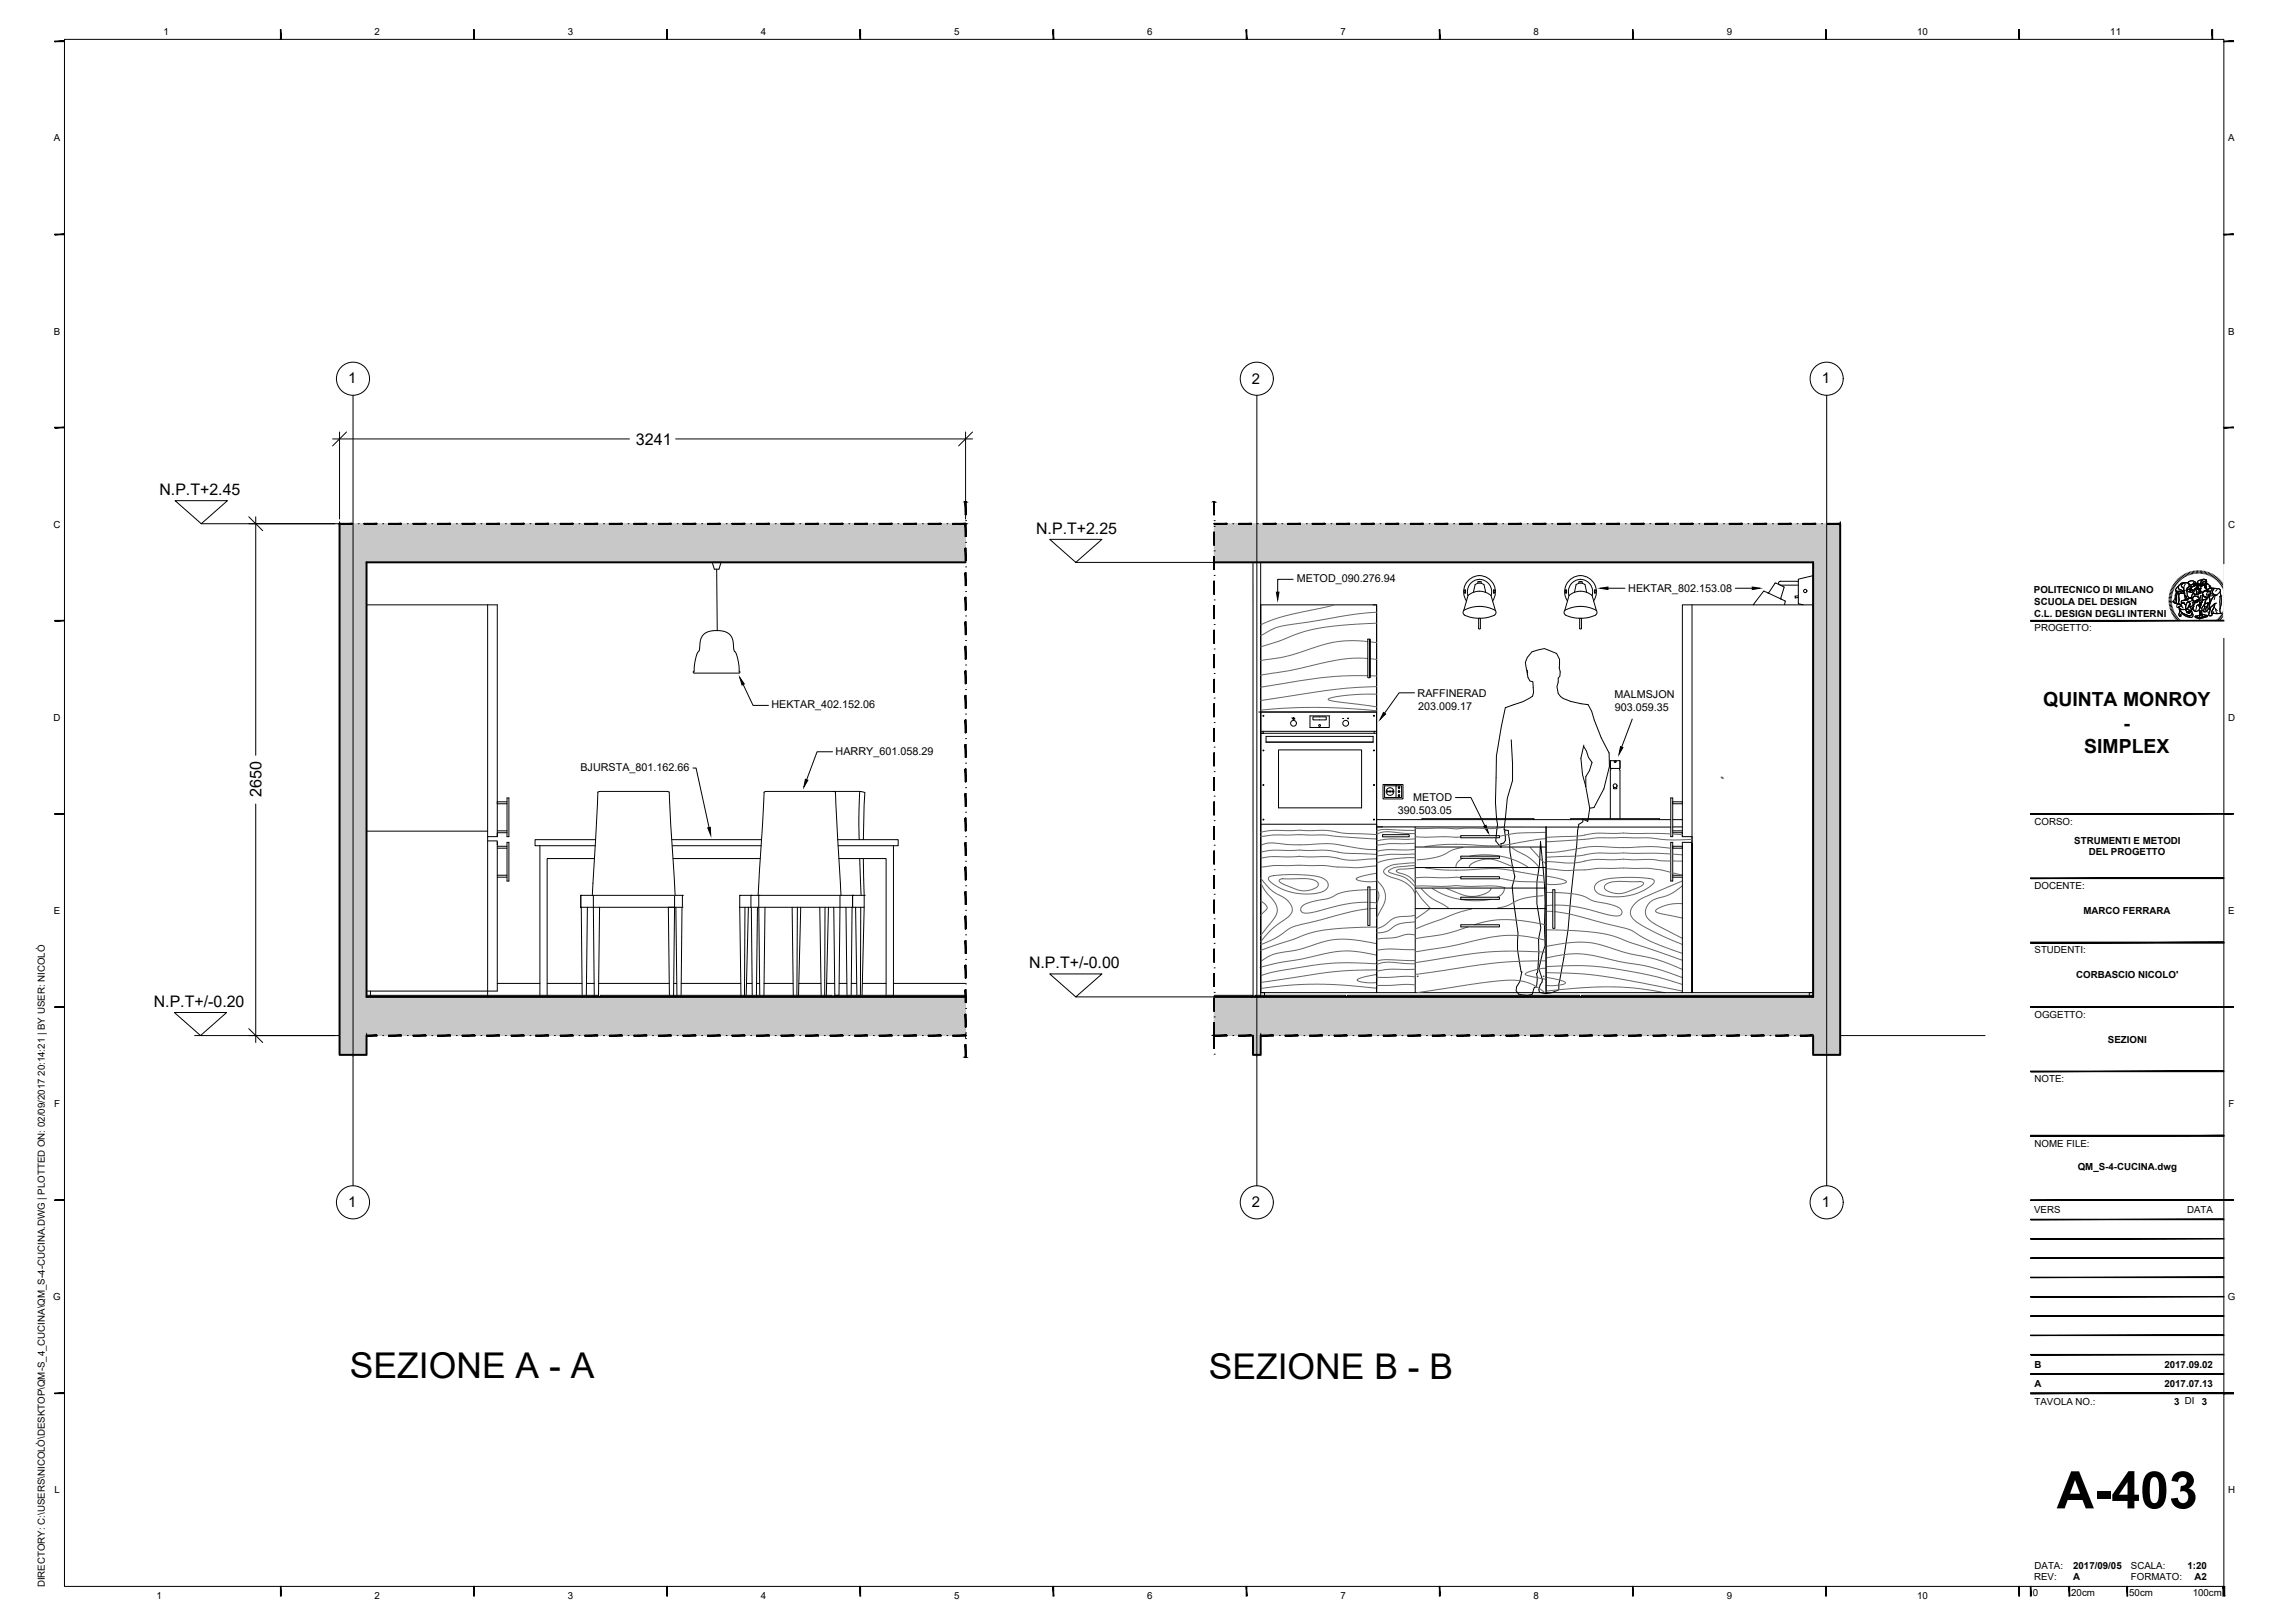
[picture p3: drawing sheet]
<svg xmlns="http://www.w3.org/2000/svg" width="594mm" height="420mm" viewBox="0 0 594 420" stroke-linecap="round" stroke-linejoin="round" font-family="sans-serif">
<defs><g id="words">
<text font-size="13.4" x="532.4" y="390.5">A-403</text>
<g font-size="9.2">
<text x="90.6" y="356.6">SEZIONE A - A</text>
<text x="312.9" y="356.9">SEZIONE B - B</text>
</g>
<g font-size="5">
<text x="528.9" y="182.8">QUINTA MONROY</text>
<text x="549.7" y="188.9">-</text>
<text x="539.5" y="194.9">SIMPLEX</text>
</g>
<g font-size="4.2">
<text x="164.6" y="115.1">3241</text>
<text x="67.7" y="206.4" transform="rotate(-90 67.7 206.4)">2650</text>
</g>
<g font-size="4.1">
<text x="41.3" y="128.2">N.P.T+2.45</text>
<text x="268.2" y="138.2">N.P.T+2.25</text>
<text x="266.4" y="250.7">N.P.T+/-0.00</text>
<text x="39.8" y="260.7">N.P.T+/-0.20</text>
</g>
<g font-size="3.9">
<text x="90.1" y="99.2">1</text>
<text x="324.1" y="99.3">2</text>
<text x="471.6" y="99.2">1</text>
<text x="90.1" y="312.5">1</text>
<text x="324.1" y="312.5">2</text>
<text x="471.6" y="312.5">1</text>
</g>
<g font-size="2.8">
<text x="335.7" y="150.7">METOD_090.276.94</text>
<text x="421.5" y="153.3">HEKTAR_802.153.08</text>
<text x="199.7" y="183.4">HEKTAR_402.152.06</text>
<text x="367" y="180.3">RAFFINERAD</text>
<text x="367.1" y="183.7">203.009.17</text>
<text x="417.9" y="180.7">MALMSJON</text>
<text x="418" y="184.1">903.059.35</text>
<text x="216.3" y="195.4">HARRY_601.058.29</text>
<text x="150.3" y="199.6">BJURSTA_801.162.66</text>
<text x="365.8" y="207.5">METOD</text>
<text x="361.9" y="210.8">390.503.05</text>
</g>
<g font-size="2.5">
<text x="42.3" y="9">1</text>
<text x="97" y="9">2</text>
<text x="147" y="9">3</text>
<text x="197" y="9">4</text>
<text x="247" y="9">5</text>
<text x="297" y="9">6</text>
<text x="347" y="9">7</text>
<text x="397" y="9">8</text>
<text x="447" y="9">9</text>
<text x="496.3" y="9">10</text>
<text x="546.3" y="9">11</text>
<text x="13.9" y="36.6">A</text>
<text x="576.8" y="36.6">A</text>
<text x="13.9" y="86.6">B</text>
<text x="576.8" y="86.6">B</text>
<text x="13.9" y="136.6">C</text>
<text x="576.7" y="136.6">C</text>
<text x="526.5" y="153.6">POLITECNICO DI MILANO</text>
<text x="526.6" y="159.7">C.L. DESIGN DEGLI INTERNI</text>
<text x="526.6" y="156.6">SCUOLA DEL DESIGN</text>
<text x="526.7" y="163.5">PROGETTO:</text>
<text x="13.9" y="186.6">D</text>
<text x="576.7" y="186.6">D</text>
<text x="526.7" y="213.5">CORSO:</text>
<text x="536.9" y="218.4">STRUMENTI E METODI</text>
<text x="540.7" y="221.4">DEL PROGETTO</text>
<text x="526.7" y="230.1">DOCENTE:</text>
<text x="13.9" y="236.6">E</text>
<text x="539.3" y="236.6">MARCO FERRARA</text>
<text x="576.8" y="236.6">E</text>
<text x="526.7" y="246.8">STUDENTI:</text>
<text x="537.4" y="253.2">CORBASCIO NICOLO'</text>
<text x="526.7" y="263.5">OGGETTO:</text>
<text x="545.7" y="269.9">SEZIONI</text>
<text x="526.7" y="280.1">NOTE:</text>
<text x="14" y="286.6">F</text>
<text x="576.9" y="286.6">F</text>
<text x="526.7" y="296.8">NOME FILE:</text>
<text x="537.8" y="303">QM_S-4-CUCINA.dwg</text>
<text x="526.5" y="314.1">VERS</text>
<text x="566.2" y="314.1">DATA</text>
<text x="13.8" y="336.6">G</text>
<text x="576.7" y="336.6">G</text>
<text x="526.7" y="359.1">A</text>
<text x="526.7" y="354.1">B</text>
<text x="560.3" y="359.1">2017.07.13</text>
<text x="560.3" y="354.1">2017.09.02</text>
<text x="526.7" y="363.6">TAVOLA NO.:</text>
<text x="562.8" y="363.6">3 DI</text>
<text x="570" y="363.6">3</text>
<text x="14.1" y="386.6">L</text>
<text x="576.7" y="386.6">H</text>
<text x="526.7" y="406.1">DATA:</text>
<text x="536.6" y="406.1">2017/09/05</text>
<text x="551.6" y="406.1">SCALA:</text>
<text x="566.2" y="406.1">1:20</text>
<text x="11.6" y="410.9" transform="rotate(-90 11.6 410.9)">DIRECTORY: C:\USERS\NICOLÒ\DESKTOP\QM-S_4_CUCINA\QM_S-4-CUCINA.DWG | PLOTTED ON: 02/09/2017 20:14:21 | BY USER: NICOLÒ</text>
<text x="526.2" y="413.2">0</text>
<text x="526.6" y="409">REV:</text>
<text x="536.2" y="413.2">20cm</text>
<text x="536.6" y="409.1">A</text>
<text x="551.2" y="413.2">50cm</text>
<text x="551.6" y="409.1">FORMATO:</text>
<text x="567.6" y="413.2">100cm</text>
<text x="568" y="409.1">A2</text>
<text x="40.5" y="414.1">1</text>
<text x="97" y="414.1">2</text>
<text x="147" y="414.1">3</text>
<text x="197" y="414.1">4</text>
<text x="247" y="414.1">5</text>
<text x="297" y="414.1">6</text>
<text x="347" y="414.1">7</text>
<text x="397" y="414.1">8</text>
<text x="447" y="414.1">9</text>
<text x="496.3" y="414.1">10</text>
</g>
</g></defs>
<!-- layer: Livello 1 -->
<g fill="none" stroke="#000" stroke-width=".26">
<path d="M326.3 156.6v100M438 156.6v100.4v-38.7M416.8 196.9v2v-2h2.5v2h-2.5M417.1 198.9l-.3 .5v12.5M419.1 198.9l.2 .5v12.5M419.3 196.9v2M356.4 212.2h76.1M397.1 211.9h-29v.3M406.6 211.9h23v.3M417.7 203.7v.5h.8v-.5M432.5 218.1h.5v10h-.5zM432.5 206.6h.5v10h-.5z"/>
<path d="M433 207.6h2.5v.5h-2.5M433 219.1h2.5v.5h-2.5M433 214.1h2.5M433 212.2h2.5M433 215.6h2.5v1M435.5 216.6v-60h33.8v100M435.5 216.6h2.5v1.5h-2.5M433 226.6h2.5M433 227.1h2.5M327.3 258.1h141M327.3 257v.7M468.3 257v.7"/>
<circle cx="418.1" cy="197.2" r=".24"/>
<circle cx="418.1" cy="203.4" r=".5"/>
</g>
<path d="M314.3 135.6l162 10v-10zM314.3 135.6l162 10h-162z" fill="#c7c8ca"/>
<path d="M314.3 135.6h162v10zM314.3 135.6l162 10h-162z" fill="none" stroke="#c7c8ca" stroke-width=".26"/>
<path d="M469.3 145.6l7 112.5v-112.5zM469.3 145.6l7 112.5h-7z" fill="#c7c8ca"/>
<path d="M469.3 145.6h7v112.5zM469.3 145.6l7 112.5h-7z" fill="none" stroke="#c7c8ca" stroke-width=".26"/>
<path d="M314.3 258.1l162 10v-10zM314.3 258.1l162 10h-162z" fill="#c7c8ca"/>
<path d="M314.3 258.1h162v10zM314.3 258.1l162 10h-162z" fill="none" stroke="#c7c8ca" stroke-width=".26"/>
<path d="M476.3 135.6v132.5M314.3 145.6h155v112.5h-155" fill="none" stroke="#000" stroke-width=".51"/>
<g fill="#000">
<path d="M334.8 185.9h.1zM334.8 186.1h.1z"/>
<path d="M314.3 135.7l3.3-.1zM314.3 135.7l3.3-.2zM314.3 135.6l3.3-.1zM314.3 135.5h3.3z"/>
<path d="M320.6 135.7l3.3-.1zM320.6 135.7l3.3-.2zM320.6 135.6l3.3-.1zM320.6 135.5h3.3z"/>
<path d="M327 135.7l3.3-.1zM327 135.7l3.3-.2zM327 135.6l3.3-.1zM327 135.5h3.3z"/>
<path d="M333.3 135.7l3.3-.1zM333.3 135.7l3.3-.2zM333.3 135.6l3.3-.1zM333.3 135.5h3.3z"/>
<path d="M339.7 135.7l3.3-.1zM339.7 135.7l3.3-.2zM339.7 135.6l3.3-.1zM339.7 135.5h3.3z"/>
<path d="M346 135.7l3.3-.1zM346 135.7l3.3-.2zM346 135.6l3.3-.1zM346 135.5h3.3z"/>
<path d="M352.4 135.7l3.3-.1zM352.4 135.7l3.3-.2zM352.4 135.6l3.3-.1zM352.4 135.5h3.3z"/>
<path d="M358.7 135.7l3.3-.1zM358.7 135.7l3.3-.2zM358.7 135.6l3.3-.1zM358.7 135.5h3.3z"/>
<path d="M365.1 135.7l3.3-.1zM365.1 135.7l3.3-.2zM365.1 135.6l3.3-.1zM365.1 135.5h3.3z"/>
<path d="M371.4 135.7l3.3-.1zM371.4 135.7l3.3-.2zM371.4 135.6l3.3-.1zM371.4 135.5h3.3z"/>
<path d="M377.8 135.7l3.3-.1zM377.8 135.7l3.3-.2zM377.8 135.6l3.3-.1zM377.8 135.5h3.3z"/>
<path d="M384.1 135.7l3.3-.1zM384.1 135.7l3.3-.2zM384.1 135.6l3.3-.1zM384.1 135.5h3.3z"/>
<path d="M390.5 135.7l3.3-.1zM390.5 135.7l3.3-.2zM390.5 135.6l3.3-.1zM390.5 135.5h3.3z"/>
<path d="M396.8 135.7l3.3-.1zM396.8 135.7l3.3-.2zM396.8 135.6l3.3-.1zM396.8 135.5h3.3z"/>
<path d="M403.2 135.7l3.3-.1zM403.2 135.7l3.3-.2zM403.2 135.6l3.3-.1zM403.2 135.5h3.3z"/>
<path d="M409.5 135.7l3.3-.1zM409.5 135.7l3.3-.2zM409.5 135.6l3.3-.1zM409.5 135.5h3.3z"/>
<path d="M415.9 135.7l3.3-.1zM415.9 135.7l3.3-.2zM415.9 135.6l3.3-.1zM415.9 135.5h3.3z"/>
<path d="M422.2 135.7l3.3-.1zM422.2 135.7l3.3-.2zM422.2 135.6l3.3-.1zM422.2 135.5h3.3z"/>
<path d="M428.6 135.7l3.3-.1zM428.6 135.7l3.3-.2zM428.6 135.6l3.3-.1zM428.6 135.5h3.3z"/>
<path d="M434.9 135.7l3.3-.1zM434.9 135.7l3.3-.2zM434.9 135.6l3.3-.1zM434.9 135.5h3.3z"/>
<path d="M441.3 135.7l3.3-.1zM441.3 135.7l3.3-.2zM441.3 135.6l3.3-.1zM441.3 135.5h3.3z"/>
<path d="M447.6 135.7l3.3-.1zM447.6 135.7l3.3-.2zM447.6 135.6l3.3-.1zM447.6 135.5h3.3z"/>
<path d="M454 135.7l3.3-.1zM454 135.7l3.3-.2zM454 135.6l3.3-.1zM454 135.5h3.3z"/>
<path d="M460.3 135.7l3.3-.1zM460.3 135.7l3.3-.2zM460.3 135.6l3.3-.1zM460.3 135.5h3.3z"/>
<path d="M466.7 135.7l3.3-.1zM466.7 135.7l3.3-.2zM466.7 135.6l3.3-.1zM466.7 135.5h3.3z"/>
<path d="M476.3 135.5v.2zM476.3 135.5v.2zM476.4 135.5l-.1 .2z"/>
<path d="M473 135.7l3.3-.1zM473 135.7l3.3-.2zM473 135.6l3.3-.1zM473 135.5h3.3z"/>
<path d="M334.8 185.9h.1zM334.8 185.9h.1z"/>
<path d="M334.7 185.9h.3zM334.7 185.9h.3z"/>
<path d="M334.7 186.1h.2zM334.7 186.1h.2z"/>
<path d="M334.7 185.9l.3 .1zM334.7 185.9l.3 .1z"/>
<path d="M334.7 186h.3zM334.7 186h.3z"/>
<path d="M334.7 186l.3 .1zM334.7 186l.3 .1z"/>
<path d="M334.7 186.1h.3zM334.7 186.1h.2z"/>
<path d="M334.7 186h.3zM334.7 186h.3z"/>
<path d="M334.7 186h.3zM334.7 186h.3z"/>
<path d="M334.7 186h.3zM334.7 186h.3z"/>
<path d="M314.3 268v.2zM314.3 268v.2z"/>
<path d="M314.3 268h3.3zM314.3 268.1l3.3-.1zM314.3 268.2l3.3-.2zM314.3 268.2l3.3-.1z"/>
<path d="M320.6 268h3.3zM320.6 268.1l3.3-.1zM320.6 268.2l3.3-.2zM320.6 268.2l3.3-.1z"/>
<path d="M326.3 268v.2zM326.3 268v.2z"/>
<path d="M326.3 268h3.3zM326.3 268.1l3.3-.1zM326.3 268.2l3.3-.2zM326.3 268.2l3.3-.1z"/>
<path d="M332.7 268h3.3zM332.7 268.1l3.3-.1zM332.7 268.2l3.3-.2zM332.7 268.2l3.3-.1z"/>
<path d="M339 268h3.3zM339 268.1l3.3-.1zM339 268.2l3.3-.2zM339 268.2l3.3-.1z"/>
<path d="M345.4 268h3.3zM345.4 268.1l3.3-.1zM345.4 268.2l3.3-.2zM345.4 268.2l3.3-.1z"/>
<path d="M351.7 268h3.3zM351.7 268.1l3.3-.1zM351.7 268.2l3.3-.2zM351.7 268.2l3.3-.1z"/>
<path d="M358.1 268h3.3zM358.1 268.1l3.3-.1zM358.1 268.2l3.3-.2zM358.1 268.2l3.3-.1z"/>
<path d="M364.4 268h3.3zM364.4 268.1l3.3-.1zM364.4 268.2l3.3-.2zM364.4 268.2l3.3-.1z"/>
<path d="M370.8 268h3.3zM370.8 268.1l3.3-.1zM370.8 268.2l3.3-.2zM370.8 268.2l3.3-.1z"/>
<path d="M377.1 268h3.3zM377.1 268.1l3.3-.1zM377.1 268.2l3.3-.2zM377.1 268.2l3.3-.1z"/>
<path d="M383.5 268h3.3zM383.5 268.1l3.3-.1zM383.5 268.2l3.3-.2zM383.5 268.2l3.3-.1z"/>
<path d="M389.8 268h3.3zM389.8 268.1l3.3-.1zM389.8 268.2l3.3-.2zM389.8 268.2l3.3-.1z"/>
<path d="M396.2 268h3.3zM396.2 268.1l3.3-.1zM396.2 268.2l3.3-.2zM396.2 268.2l3.3-.1z"/>
<path d="M402.5 268h3.3zM402.5 268.1l3.3-.1zM402.5 268.2l3.3-.2zM402.5 268.2l3.3-.1z"/>
<path d="M408.9 268h3.3zM408.9 268.1l3.3-.1zM408.9 268.2l3.3-.2zM408.9 268.2l3.3-.1z"/>
<path d="M415.2 268h3.3zM415.2 268.1l3.3-.1zM415.2 268.2l3.3-.2zM415.2 268.2l3.3-.1z"/>
<path d="M421.6 268h3.3zM421.6 268.1l3.3-.1zM421.6 268.2l3.3-.2zM421.6 268.2l3.3-.1z"/>
<path d="M427.9 268h3.3zM427.9 268.1l3.3-.1zM427.9 268.2l3.3-.2zM427.9 268.2l3.3-.1z"/>
<path d="M434.3 268h3.3zM434.3 268.1l3.3-.1zM434.3 268.2l3.3-.2zM434.3 268.2l3.3-.1z"/>
<path d="M440.6 268h3.3zM440.6 268.1l3.3-.1zM440.6 268.2l3.3-.2zM440.6 268.2l3.3-.1z"/>
<path d="M447 268h3.3zM447 268.1l3.3-.1zM447 268.2l3.3-.2zM447 268.2l3.3-.1z"/>
<path d="M453.3 268h3.3zM453.3 268.1l3.3-.1zM453.3 268.2l3.3-.2zM453.3 268.2l3.3-.1z"/>
<path d="M459.7 268h3.3zM459.7 268.1l3.3-.1zM459.7 268.2l3.3-.2zM459.7 268.2l3.3-.1z"/>
<path d="M466 268h3.3zM466 268.1l3.3-.1zM466 268.2l3.3-.2zM466 268.2l3.3-.1z"/>
</g>
<g fill="none" stroke="#000" stroke-width=".26">
<path d="M314.3 135.7l3.3-.1zM314.3 135.7l3.3-.2zM314.3 135.6l3.3-.1zM314.3 135.5h3.3zM314.3 135.5h3.3v.2h-3.3zM319.1 135.6h.1M320.6 135.7l3.3-.1zM320.6 135.7l3.3-.2zM320.6 135.6l3.3-.1zM320.6 135.5h3.3zM320.6 135.5h3.3v.2h-3.3zM325.5 135.6h.1"/>
<path d="M327 135.7l3.3-.1zM327 135.7l3.3-.2zM327 135.6l3.3-.1zM327 135.5h3.3zM327 135.5h3.3v.2h-3.3zM331.8 135.6h.1M333.3 135.7l3.3-.1zM333.3 135.7l3.3-.2zM333.3 135.6l3.3-.1zM333.3 135.5h3.3zM333.3 135.5h3.3v.2h-3.3zM338.2 135.6h.1"/>
<path d="M339.7 135.7l3.3-.1zM339.7 135.7l3.3-.2zM339.7 135.6l3.3-.1zM339.7 135.5h3.3zM339.7 135.5h3.3v.2h-3.3zM344.5 135.6h.1M346 135.7l3.3-.1zM346 135.7l3.3-.2zM346 135.6l3.3-.1zM346 135.5h3.3zM346 135.5h3.3v.2h-3.3zM350.9 135.6h.1"/>
<path d="M352.4 135.7l3.3-.1zM352.4 135.7l3.3-.2zM352.4 135.6l3.3-.1zM352.4 135.5h3.3zM352.4 135.5h3.3v.2h-3.3zM357.2 135.6h.1M358.7 135.7l3.3-.1zM358.7 135.7l3.3-.2zM358.7 135.6l3.3-.1zM358.7 135.5h3.3zM358.7 135.5h3.3v.2h-3.3zM363.6 135.6h.1"/>
<path d="M365.1 135.7l3.3-.1zM365.1 135.7l3.3-.2zM365.1 135.6l3.3-.1zM365.1 135.5h3.3zM365.1 135.5h3.3v.2h-3.3zM369.9 135.6h.1M371.4 135.7l3.3-.1zM371.4 135.7l3.3-.2zM371.4 135.6l3.3-.1zM371.4 135.5h3.3zM371.4 135.5h3.3v.2h-3.3zM376.3 135.6h.1"/>
<path d="M377.8 135.7l3.3-.1zM377.8 135.7l3.3-.2zM377.8 135.6l3.3-.1zM377.8 135.5h3.3zM377.8 135.5h3.3v.2h-3.3zM382.6 135.6h.1M384.1 135.7l3.3-.1zM384.1 135.7l3.3-.2zM384.1 135.6l3.3-.1zM384.1 135.5h3.3zM384.1 135.5h3.3v.2h-3.3zM389 135.6h.1"/>
<path d="M390.5 135.7l3.3-.1zM390.5 135.7l3.3-.2zM390.5 135.6l3.3-.1zM390.5 135.5h3.3zM390.5 135.5h3.3v.2h-3.3zM395.3 135.6h.1M396.8 135.7l3.3-.1zM396.8 135.7l3.3-.2zM396.8 135.6l3.3-.1zM396.8 135.5h3.3zM396.8 135.5h3.3v.2h-3.3zM401.7 135.6h.1"/>
<path d="M403.2 135.7l3.3-.1zM403.2 135.7l3.3-.2zM403.2 135.6l3.3-.1zM403.2 135.5h3.3zM403.2 135.5h3.3v.2h-3.3zM408 135.6h.1M409.5 135.7l3.3-.1zM409.5 135.7l3.3-.2zM409.5 135.6l3.3-.1zM409.5 135.5h3.3zM409.5 135.5h3.3v.2h-3.3zM414.4 135.6h.1"/>
<path d="M415.9 135.7l3.3-.1zM415.9 135.7l3.3-.2zM415.9 135.6l3.3-.1zM415.9 135.5h3.3zM415.9 135.5h3.3v.2h-3.3zM420.7 135.6h.1M422.2 135.7l3.3-.1zM422.2 135.7l3.3-.2zM422.2 135.6l3.3-.1zM422.2 135.5h3.3zM422.2 135.5h3.3v.2h-3.3zM427.1 135.6h.1"/>
<path d="M428.6 135.7l3.3-.1zM428.6 135.7l3.3-.2zM428.6 135.6l3.3-.1zM428.6 135.5h3.3zM428.6 135.5h3.3v.2h-3.3zM433.4 135.6h.1M434.9 135.7l3.3-.1zM434.9 135.7l3.3-.2zM434.9 135.6l3.3-.1zM434.9 135.5h3.3zM434.9 135.5h3.3v.2h-3.3zM439.8 135.6h.1"/>
<path d="M441.3 135.7l3.3-.1zM441.3 135.7l3.3-.2zM441.3 135.6l3.3-.1zM441.3 135.5h3.3zM441.3 135.5h3.3v.2h-3.3zM446.1 135.6h.1M447.6 135.7l3.3-.1zM447.6 135.7l3.3-.2zM447.6 135.6l3.3-.1zM447.6 135.5h3.3zM447.6 135.5h3.3v.2h-3.3zM452.5 135.6h.1"/>
<path d="M454 135.7l3.3-.1zM454 135.7l3.3-.2zM454 135.6l3.3-.1zM454 135.5h3.3zM454 135.5h3.3v.2h-3.3zM458.8 135.6h.1M460.3 135.7l3.3-.1zM460.3 135.7l3.3-.2zM460.3 135.6l3.3-.1zM460.3 135.5h3.3zM460.3 135.5h3.3v.2h-3.3zM465.2 135.6h.1"/>
<path d="M466.7 135.7l3.3-.1zM466.7 135.7l3.3-.2zM466.7 135.6l3.3-.1zM466.7 135.5h3.3zM466.7 135.5h3.3v.2h-3.3zM471.5 135.6h.1M473 135.7l3.3-.1zM473 135.7l3.3-.2zM473 135.6l3.3-.1zM473 135.5h3.3zM473 135.5h3.3v.2h-3.3zM476.3 135.5v.2z"/>
<path d="M476.3 135.5v.2M476.4 135.5l-.1 .2zM476.4 135.5h.1M324.3 145.6l.1 112.5M326.3 145.6v112.1M378.9 158a8.7 8.7 0 0 1 8.2 0M378.9 158l-.2 .7a3.5 3.5 0 0 0 3.1 1.3 8.4 8.4 0 0 0 5.3-.9l.1-.7-.1-.4M378.9 158l1.1-3.8a4.6 4.6 0 0 1 6 0l1.1 3.8M379 152.7h.4v.8h-.4zM379.6 155.6a4.2 4.2 0 0 1 .6-5.5 4.2 4.2 0 0 1 5.6 0 4.2 4.2 0 0 1 .5 5.5M380 154.2a3.2 3.2 0 0 1 3-4.2 3.2 3.2 0 0 1 3 4.2M381.4 153.4l.4-2a1.76 1.76 0 0 1 2.3 0l.5 2"/>
<path d="M382.9 150.5l.5 .1v.4M383 150.5l-.4 .1v.4M386.6 152.7h.4v.8h-.4zM405.1 158l-.2 .7a1.35 1.35 0 0 0 1.4 1 9.2 9.2 0 0 0 6.9-.6l.2-.7-.2-.4M405.1 158l1.1-3.8a4.6 4.6 0 0 1 5.9 0l1.1 3.8M405.1 158a8.7 8.7 0 0 1 8.1 0M405.2 152.7h.3v.8h-.3zM405.8 155.6a4.2 4.2 0 0 1 .5-5.5 4.2 4.2 0 0 1 5.6 0 4.2 4.2 0 0 1 .6 5.5M406.1 154.2a3.2 3.2 0 0 1 3-4.2 3.2 3.2 0 0 1 3 4.2M407.6 153.4l.4-2a1.79 1.79 0 0 1 2.3 0l.4 2M409.1 150.5l.4 .1 .1 .4M409.2 150.5l-.5 .1v.4"/>
<path d="M412.8 152.7h.3v.8h-.3zM456.5 153.1l-2.5 3.5M456.7 153l-.2 .1M456.7 153l1 .5M457.8 153.5h-.1l3.4 1.6M459.7 151h-.2l-1.7 2.5M459.7 151l2.1 .9M460.8 151.4l.1 .1M460.9 151.5h4.6M461.8 151.9l-.9 3.1 1.1 .5M462 155.5l-.1 1.1M465.5 150.5h-4.6l-.5 .3 .2 .5"/>
<path d="M465.5 154.3h-.9l.1 .5 .8-.1M466.8 156.6l-1.3-.3v-6.4l3.8-.9v8.2M382.8 160.1l-.1 2.6 .3 .1 .2-.1M383.2 160.1v2.6M408.9 160.1v2.6M409.4 160.1v2.6l-.3 .1-.2-.1M325.9 184.3h30.5v28.9M326.3 189.8h.7M326.3 189.3h30.1M327 189.3v.5h29.4M327.7 190.6h27.7v1.5h-27.7zM331 194.1h21.5v15h-21.5z"/>
<path d="M334.7 186h.3zM334.7 186l.3 .1zM334.7 185.9l.3 .1zM334.7 186.1h.3zM334.7 186.1h.2zM334.7 185.9h.3zM334.8 185.9h.1zM334.8 186.1h.1zM334.8 186.1h.1M334.9 185.9h.1M334.9 186.1h.1M334.8 185.9h.1"/>
<path d="M339.1 185.3h5v3h-5zM339.9 185.6h3.4v.8h-3.4zM347.6 186h.2M349 185.9v.1M349.1 186h-.3l.2 .1M355.7 189.3v.5M409.2 182.2l1.9 .2M358 203.1h5.2v3.7h-5.2zM361.3 203.4h-2.9v3h2.9M361.5 203.4h1.3v3h-1.3M388 218.7l.6 .6M397.1 211.9v.3"/>
<path d="M400.2 214.1v42.5M406.6 211.9v.3M323.9 258.1h.1M324.9 258.1v-.4h23.5v.4M348.8 258.1v-.4h60v.4M469.3 257.7h-59.9v.4M314.3 268h.1M314.2 268.1h.1M314.3 268v.2zM314.3 268h3.3zM314.3 268.1l3.3-.1zM314.3 268.2l3.3-.2z"/>
<path d="M314.3 268.2l3.3-.1zM314.3 268v.2M314.3 268h3.3v.2h-3.3zM319.1 268.1h.1M320.6 268h3.3zM320.6 268.1l3.3-.1zM320.6 268.2l3.3-.2zM320.6 268.2l3.3-.1zM320.6 268h3.3v.2h-3.3zM326.3 268h.1M326.3 268.1h.1M326.3 268v.2z"/>
<path d="M326.3 268h3.3zM326.3 268.1l3.3-.1zM326.3 268.2l3.3-.2zM326.3 268.2l3.3-.1zM326.3 268v.2M326.3 268h3.3v.2h-3.3zM331.2 268.1h.1M332.7 268h3.3zM332.7 268.1l3.3-.1zM332.7 268.2l3.3-.2zM332.7 268.2l3.3-.1zM332.7 268h3.3v.2h-3.3z"/>
<path d="M337.5 268.1h.1M339 268h3.3zM339 268.1l3.3-.1zM339 268.2l3.3-.2zM339 268.2l3.3-.1zM339 268h3.3v.2h-3.3zM343.9 268.1h.1M345.4 268h3.3zM345.4 268.1l3.3-.1zM345.4 268.2l3.3-.2zM345.4 268.2l3.3-.1zM345.4 268h3.3v.2h-3.3z"/>
<path d="M350.2 268.1h.1M351.7 268h3.3zM351.7 268.1l3.3-.1zM351.7 268.2l3.3-.2zM351.7 268.2l3.3-.1zM351.7 268h3.3v.2h-3.3zM356.6 268.1h.1M358.1 268h3.3zM358.1 268.1l3.3-.1zM358.1 268.2l3.3-.2zM358.1 268.2l3.3-.1zM358.1 268h3.3v.2h-3.3z"/>
<path d="M362.9 268.1h.1M364.4 268h3.3zM364.4 268.1l3.3-.1zM364.4 268.2l3.3-.2zM364.4 268.2l3.3-.1zM364.4 268h3.3v.2h-3.3zM369.3 268.1h.1M370.8 268h3.3zM370.8 268.1l3.3-.1zM370.8 268.2l3.3-.2zM370.8 268.2l3.3-.1zM370.8 268h3.3v.2h-3.3z"/>
<path d="M375.6 268.1h.1M377.1 268h3.3zM377.1 268.1l3.3-.1zM377.1 268.2l3.3-.2zM377.1 268.2l3.3-.1zM377.1 268h3.3v.2h-3.3zM382 268.1h.1M383.5 268h3.3zM383.5 268.1l3.3-.1zM383.5 268.2l3.3-.2zM383.5 268.2l3.3-.1zM383.5 268h3.3v.2h-3.3z"/>
<path d="M388.3 268.1h.1M389.8 268h3.3zM389.8 268.1l3.3-.1zM389.8 268.2l3.3-.2zM389.8 268.2l3.3-.1zM389.8 268h3.3v.2h-3.3zM394.7 268.1h.1M396.2 268h3.3zM396.2 268.1l3.3-.1zM396.2 268.2l3.3-.2zM396.2 268.2l3.3-.1zM396.2 268h3.3v.2h-3.3z"/>
<path d="M401 268.1h.1M402.5 268h3.3zM402.5 268.1l3.3-.1zM402.5 268.2l3.3-.2zM402.5 268.2l3.3-.1zM402.5 268h3.3v.2h-3.3zM407.4 268.1h.1M408.9 268h3.3zM408.9 268.1l3.3-.1zM408.9 268.2l3.3-.2zM408.9 268.2l3.3-.1zM408.9 268h3.3v.2h-3.3z"/>
<path d="M413.7 268.1h.1M415.2 268h3.3zM415.2 268.1l3.3-.1zM415.2 268.2l3.3-.2zM415.2 268.2l3.3-.1zM415.2 268h3.3v.2h-3.3zM420.1 268.1h.1M421.6 268h3.3zM421.6 268.1l3.3-.1zM421.6 268.2l3.3-.2zM421.6 268.2l3.3-.1zM421.6 268h3.3v.2h-3.3z"/>
<path d="M426.4 268.1h.1M427.9 268h3.3zM427.9 268.1l3.3-.1zM427.9 268.2l3.3-.2zM427.9 268.2l3.3-.1zM427.9 268h3.3v.2h-3.3zM432.8 268.1h.1M434.3 268h3.3zM434.3 268.1l3.3-.1zM434.3 268.2l3.3-.2zM434.3 268.2l3.3-.1zM434.3 268h3.3v.2h-3.3z"/>
<path d="M439.1 268.1h.1M440.6 268h3.3zM440.6 268.1l3.3-.1zM440.6 268.2l3.3-.2zM440.6 268.2l3.3-.1zM440.6 268h3.3v.2h-3.3zM445.5 268.1h.1M447 268h3.3zM447 268.1l3.3-.1zM447 268.2l3.3-.2zM447 268.2l3.3-.1zM447 268h3.3v.2h-3.3z"/>
<path d="M451.8 268.1h.1M453.3 268h3.3zM453.3 268.1l3.3-.1zM453.3 268.2l3.3-.2zM453.3 268.2l3.3-.1zM453.3 268h3.3v.2h-3.3zM458.2 268.1h.1M459.7 268h3.3zM459.7 268.1l3.3-.1zM459.7 268.2l3.3-.2zM459.7 268.2l3.3-.1zM459.7 268h3.3v.2h-3.3z"/>
<path d="M464.5 268.1h.1M466 268h3.3zM466 268.1l3.3-.1zM466 268.2l3.3-.2zM466 268.2l3.3-.1zM466 268h3.3v.2h-3.3z"/>
<circle cx="467.3" cy="153" r=".43"/>
<circle cx="327" cy="185.3" r=".12"/>
<circle cx="327" cy="194.3" r=".12"/>
<circle cx="334.8" cy="187.2" r=".75"/>
<circle cx="334.8" cy="186" r=".12"/>
<circle cx="341.6" cy="187.8" r=".24"/>
<circle cx="348.3" cy="187.2" r=".75"/>
<circle cx="355.6" cy="194.3" r=".12"/>
<circle cx="355.6" cy="185.3" r=".12"/>
<circle cx="327" cy="203.2" r=".12"/>
<circle cx="327" cy="212.2" r=".12"/>
<circle cx="355.6" cy="212.2" r=".12"/>
<circle cx="355.6" cy="203.2" r=".12"/>
<circle cx="359.2" cy="204.9" r=".18"/>
<circle cx="359.8" cy="204.9" r=".98"/>
<circle cx="359.8" cy="204.9" r=".18"/>
<circle cx="360.4" cy="204.9" r=".18"/>
<circle cx="362.1" cy="206" r=".23"/>
<circle cx="362.2" cy="205" r=".24"/>
<circle cx="362.2" cy="203.9" r=".24"/>
</g>
<path d="M445.8 201.3h.1M445.9 201.3h.1M445.7 201.3h.1M445.7 201.3h.2" fill="none" stroke="#666" stroke-width=".26"/>
<path d="M445.8 201.3h.1M445.7 201.3h.2M445.7 201.3h.1M445.9 201.3h.1" fill="none" stroke="#666" stroke-width=".26"/>
<path d="M395.4 173.5l.1 1.9 .5 .9 .8 .2 .2 2.8-.3 .9-2.5 1.5-4.5 1.5-1 4.8-1.3 7.7-.1 5.6a45.2 45.2 0 0 0 .4 12.2l-.5 4.2 .8 1M395.4 174.3l-.4-1.6a3.7 3.7 0 0 1 3.2-4.5l1.6-.3 3.1 1.3 .8 1.5-.1 2.2 .3 1-.1 1.1-.4 .5v1.1a3.1 3.1 0 0 0 1.2 4.2l2 .8 2.6 .6M391.2 191.5l.3 6.1v4.5l-1.3 4.6-.9 8.1 1.1 .2 .4 2.6 .1 2.8 1.2 6.6-.7 2.5 1.5 12.1a26.8 26.8 0 0 0 .9 10h.2M410 192.9l-.8 3.4 .4 4.2 .9 3.1v-2.5l.9-1.6 .7-2.1-.9-1.4-.5-1.6-.8-1.2M411.1 182.4l.9 1.7 .7 2.3 1.8 4.6 2 3.9 .1 3.5-1.4 5.8-2.6 4.9-1.1 .1M389.6 214.9l.1 2.7-.5 .6-.7 .2 .1 .9M410.5 203.4l1 5.8-.5 3.5-1.3-.7v.8l-1 .6-.3 1.6-.3 4.2-1.4 12.5a158.5 158.5 0 0 1-3.2 23.2v1.3l-1.9 .8-1.5 .2-1.6-.3-.2-.7 .4-1.2 .5-.8v-.7l-.9-2.7 .9-3.7 .8-2.3-.2-5.1a120.7 120.7 0 0 0-1-21.9l-.3 6-.7 4.5v5.7l1.1 6.2-.6 2.9v3.7l-.3 4.9-.2 .4 .1 .8-.1 2.7h-.6l-.6 1.8-1.2 .3-1.7-.2-.6-.2-.6-.8 .1-1 .8-1.4 .5-2.5" fill="none" stroke="#000" stroke-width=".26"/>
<path d="M87.9 135.6l162 10v-10zM87.9 135.6l162 10h-162z" fill="#c7c8ca"/>
<path d="M87.9 135.6h162v10zM87.9 135.6l162 10h-162z" fill="none" stroke="#c7c8ca" stroke-width=".26"/>
<path d="M87.9 145.6l7 112.5v-112.5zM87.9 145.6l7 112.5h-7z" fill="#c7c8ca"/>
<path d="M87.9 145.6h7v112.5zM87.9 145.6l7 112.5h-7z" fill="none" stroke="#c7c8ca" stroke-width=".26"/>
<path d="M87.9 258.1l162 10v-10zM87.9 258.1l162 10h-162z" fill="#c7c8ca"/>
<path d="M87.9 258.1h162v10zM87.9 258.1l162 10h-162z" fill="none" stroke="#c7c8ca" stroke-width=".26"/>
<path d="M87.9 135.6v132.5M249.9 145.6h-155v112.5h155" fill="none" stroke="#000" stroke-width=".51"/>
<g fill="#000">
<path d="M330.4 153.3h.7l-.4 2zM191.5 175.4l1.2 1.7-.6 .2zM358.1 184.4l.6 .4-1.5 1.5zM419.5 193.3l.6 .2-1 1.8zM183.2 214.3l.7-.1 .1 2zM208.5 201.8l.6 .2-1 1.7zM384.1 213.9l.6-.3 .6 2z"/>
<path d="M87.9 135.5v.2zM87.9 135.5v.2z"/>
<path d="M87.9 135.5h3.3zM87.9 135.6l3.3-.1zM87.9 135.7l3.3-.2zM87.9 135.7l3.3-.1z"/>
<path d="M94.2 135.5h3.3zM94.2 135.6l3.3-.1zM94.2 135.7l3.3-.2zM94.2 135.7l3.3-.1z"/>
<path d="M100.6 135.5h3.3zM100.6 135.6l3.3-.1zM100.6 135.7l3.3-.2zM100.6 135.7l3.3-.1z"/>
<path d="M106.9 135.5h3.3zM106.9 135.6l3.3-.1zM106.9 135.7l3.3-.2zM106.9 135.7l3.3-.1z"/>
<path d="M113.3 135.5h3.3zM113.3 135.6l3.3-.1zM113.3 135.7l3.3-.2zM113.3 135.7l3.3-.1z"/>
<path d="M119.6 135.5h3.3zM119.6 135.6l3.3-.1zM119.6 135.7l3.3-.2zM119.6 135.7l3.3-.1z"/>
<path d="M126 135.5h3.3zM126 135.6l3.3-.1zM126 135.7l3.3-.2zM126 135.7l3.3-.1z"/>
<path d="M132.3 135.5h3.3zM132.3 135.6l3.3-.1zM132.3 135.7l3.3-.2zM132.3 135.7l3.3-.1z"/>
<path d="M138.7 135.5h3.3zM138.7 135.6l3.3-.1zM138.7 135.7l3.3-.2zM138.7 135.7l3.3-.1z"/>
<path d="M145 135.5h3.3zM145 135.6l3.3-.1zM145 135.7l3.3-.2zM145 135.7l3.3-.1z"/>
<path d="M151.4 135.5h3.3zM151.4 135.6l3.3-.1zM151.4 135.7l3.3-.2zM151.4 135.7l3.3-.1z"/>
<path d="M157.7 135.5h3.3zM157.7 135.6l3.3-.1zM157.7 135.7l3.3-.2zM157.7 135.7l3.3-.1z"/>
<path d="M164.1 135.5h3.3zM164.1 135.6l3.3-.1zM164.1 135.7l3.3-.2zM164.1 135.7l3.3-.1z"/>
<path d="M170.4 135.5h3.3zM170.4 135.6l3.3-.1zM170.4 135.7l3.3-.2zM170.4 135.7l3.3-.1z"/>
<path d="M176.8 135.5h3.3zM176.8 135.6l3.3-.1zM176.8 135.7l3.3-.2zM176.8 135.7l3.3-.1z"/>
<path d="M183.1 135.5h3.3zM183.1 135.6l3.3-.1zM183.1 135.7l3.3-.2zM183.1 135.7l3.3-.1z"/>
<path d="M189.5 135.5h3.3zM189.5 135.6l3.3-.1zM189.5 135.7l3.3-.2zM189.5 135.7l3.3-.1z"/>
<path d="M195.8 135.5h3.3zM195.8 135.6l3.3-.1zM195.8 135.7l3.3-.2zM195.8 135.7l3.3-.1z"/>
<path d="M202.2 135.5h3.3zM202.2 135.6l3.3-.1zM202.2 135.7l3.3-.2zM202.2 135.7l3.3-.1z"/>
<path d="M208.5 135.5h3.3zM208.5 135.6l3.3-.1zM208.5 135.7l3.3-.2zM208.5 135.7l3.3-.1z"/>
<path d="M214.9 135.5h3.3zM214.9 135.6l3.3-.1zM214.9 135.7l3.3-.2zM214.9 135.7l3.3-.1z"/>
<path d="M221.2 135.5h3.3zM221.2 135.6l3.3-.1zM221.2 135.7l3.3-.2zM221.2 135.7l3.3-.1z"/>
<path d="M227.6 135.5h3.3zM227.6 135.6l3.3-.1zM227.6 135.7l3.3-.2zM227.6 135.7l3.3-.1z"/>
<path d="M233.9 135.5h3.3zM233.9 135.6l3.3-.1zM233.9 135.7l3.3-.2zM233.9 135.7l3.3-.1z"/>
<path d="M240.3 135.5h3.3zM240.3 135.6l3.3-.1zM240.3 135.7l3.3-.2zM240.3 135.7l3.3-.1z"/>
<path d="M246.6 135.5h3.3zM246.6 135.6l3.3-.1zM246.6 135.7l3.3-.2zM246.6 135.7l3.3-.1z"/>
<path d="M249.9 135.6h.1zM249.9 135.5l.1 .1zM249.9 135.5l.1 .1z"/>
<path d="M249.9 130h.1zM249.9 129.9l.1 .1zM249.9 129.9l.1 .1z"/>
<path d="M249.9 135.6l.1 3.3zM249.9 135.6l.1 3.3zM249.9 135.6l.1 3.3zM249.9 135.6v3.3z"/>
<path d="M249.9 130l.1 3.3zM249.9 130l.1 3.3zM249.9 130l.1 3.3zM249.9 130v3.3z"/>
<path d="M314.2 130h.2zM314.2 129.9l.2 .1zM314.2 129.9l.2 .1z"/>
<path d="M314.3 130l.1 3.3zM314.2 130l.2 3.3zM314.2 130l.2 3.3zM314.2 130l.1 3.3z"/>
<path d="M249.9 141.9l.1 3.3zM249.9 141.9l.1 3.3zM249.9 141.9l.1 3.3zM249.9 141.9v3.3z"/>
<path d="M249.9 148.3l.1 3.3zM249.9 148.3l.1 3.3zM249.9 148.3l.1 3.3zM249.9 148.3v3.3z"/>
<path d="M249.9 154.6l.1 3.3zM249.9 154.6l.1 3.3zM249.9 154.6l.1 3.3zM249.9 154.6v3.3z"/>
<path d="M314.2 150.5l.1 3.3zM314.2 150.5l.2 3.3zM314.2 150.5l.2 3.3zM314.3 150.5l.1 3.3z"/>
<path d="M314.2 144.1l.1 3.3zM314.2 144.1l.2 3.3zM314.2 144.1l.2 3.3zM314.3 144.1l.1 3.3z"/>
<path d="M314.2 137.8l.1 3.3zM314.2 137.8l.2 3.3zM314.2 137.8l.2 3.3zM314.3 137.8l.1 3.3z"/>
<path d="M249.9 161l.1 3.3zM249.9 161l.1 3.3zM249.9 161l.1 3.3zM249.9 161v3.3z"/>
<path d="M249.9 167.3l.1 3.3zM249.9 167.3l.1 3.3zM249.9 167.3l.1 3.3zM249.9 167.3v3.3z"/>
<path d="M249.9 173.7l.1 3.3zM249.9 173.7l.1 3.3zM249.9 173.7l.1 3.3zM249.9 173.7v3.3z"/>
<path d="M314.2 175.9l.1 3.3zM314.2 175.9l.2 3.3zM314.2 175.9l.2 3.3zM314.3 175.9l.1 3.3z"/>
<path d="M314.2 169.5l.1 3.3zM314.2 169.5l.2 3.3zM314.2 169.5l.2 3.3zM314.3 169.5l.1 3.3z"/>
<path d="M314.2 163.2l.1 3.3zM314.2 163.2l.2 3.3zM314.2 163.2l.2 3.3zM314.3 163.2l.1 3.3z"/>
<path d="M314.2 156.8l.1 3.3zM314.2 156.8l.2 3.3zM314.2 156.8l.2 3.3zM314.3 156.8l.1 3.3z"/>
<path d="M249.9 180l.1 3.3zM249.9 180l.1 3.3zM249.9 180l.1 3.3zM249.9 180v3.3z"/>
<path d="M249.9 186.4l.1 3.3zM249.9 186.4l.1 3.3zM249.9 186.4l.1 3.3zM249.9 186.4v3.3z"/>
<path d="M249.9 192.7l.1 3.3zM249.9 192.7l.1 3.3zM249.9 192.7l.1 3.3zM249.9 192.7v3.3z"/>
<path d="M249.9 199.1l.1 3.3zM249.9 199.1l.1 3.3zM249.9 199.1l.1 3.3zM249.9 199.1v3.3z"/>
<path d="M314.2 194.9l.1 3.3zM314.2 194.9l.2 3.3zM314.2 194.9l.2 3.3zM314.3 194.9l.1 3.3z"/>
<path d="M314.2 188.6l.1 3.3zM314.2 188.6l.2 3.3zM314.2 188.6l.2 3.3zM314.3 188.6l.1 3.3z"/>
<path d="M314.2 182.2l.1 3.3zM314.2 182.2l.2 3.3zM314.2 182.2l.2 3.3zM314.3 182.2l.1 3.3z"/>
<path d="M249.9 205.4l.1 3.3zM249.9 205.4l.1 3.3zM249.9 205.4l.1 3.3zM249.9 205.4v3.3z"/>
<path d="M249.9 211.8l.1 3.3zM249.9 211.8l.1 3.3zM249.9 211.8l.1 3.3zM249.9 211.8v3.3z"/>
<path d="M249.9 218.1l.1 3.3zM249.9 218.1l.1 3.3zM249.9 218.1l.1 3.3zM249.9 218.1v3.3z"/>
<path d="M314.2 214l.1 3.3zM314.2 214l.2 3.3zM314.2 214l.2 3.3zM314.3 214l.1 3.3z"/>
<path d="M314.2 207.6l.1 3.3zM314.2 207.6l.2 3.3zM314.2 207.6l.2 3.3zM314.3 207.6l.1 3.3z"/>
<path d="M314.2 201.3l.1 3.3zM314.2 201.3l.2 3.3zM314.2 201.3l.2 3.3zM314.3 201.3l.1 3.3z"/>
<path d="M249.9 224.5l.1 3.3zM249.9 224.5l.1 3.3zM249.9 224.5l.1 3.3zM249.9 224.5v3.3z"/>
<path d="M249.9 230.8l.1 3.3zM249.9 230.8l.1 3.3zM249.9 230.8l.1 3.3zM249.9 230.8v3.3z"/>
<path d="M249.9 237.2l.1 3.3zM249.9 237.2l.1 3.3zM249.9 237.2l.1 3.3zM249.9 237.2v3.3z"/>
<path d="M314.2 233l.1 3.3zM314.2 233l.2 3.3zM314.2 233l.2 3.3zM314.3 233l.1 3.3z"/>
<path d="M314.2 226.7l.1 3.3zM314.2 226.7l.2 3.3zM314.2 226.7l.2 3.3zM314.3 226.7l.1 3.3z"/>
<path d="M314.2 220.3l.1 3.3zM314.2 220.3l.2 3.3zM314.2 220.3l.2 3.3zM314.3 220.3l.1 3.3z"/>
<path d="M249.9 243.5l.1 3.3zM249.9 243.5l.1 3.3zM249.9 243.5l.1 3.3zM249.9 243.5v3.3z"/>
<path d="M249.9 249.9l.1 3.3zM249.9 249.9l.1 3.3zM249.9 249.9l.1 3.3zM249.9 249.9v3.3z"/>
<path d="M249.9 256.2l.1 3.3zM249.9 256.2l.1 3.3zM249.9 256.2l.1 3.3zM249.9 256.2v3.3z"/>
<path d="M314.2 252.1l.1 3.3zM314.2 252.1l.2 3.3zM314.2 252.1l.2 3.3zM314.3 252.1l.1 3.3z"/>
<path d="M314.2 245.7l.1 3.3zM314.2 245.7l.2 3.3zM314.2 245.7l.2 3.3zM314.3 245.7l.1 3.3z"/>
<path d="M314.2 239.4l.1 3.3zM314.2 239.4l.2 3.3zM314.2 239.4l.2 3.3zM314.3 239.4l.1 3.3z"/>
<path d="M94.9 268v.2zM94.9 268v.2z"/>
<path d="M94.9 268.2l2.6-.1zM94.9 268.2l2.6-.2zM94.9 268.1l2.6-.1zM94.9 268h2.6z"/>
<path d="M100.6 268.2l3.3-.1zM100.6 268.2l3.3-.2zM100.6 268.1l3.3-.1zM100.6 268h3.3z"/>
<path d="M106.9 268.2l3.3-.1zM106.9 268.2l3.3-.2zM106.9 268.1l3.3-.1zM106.9 268h3.3z"/>
<path d="M113.3 268.2l3.3-.1zM113.3 268.2l3.3-.2zM113.3 268.1l3.3-.1zM113.3 268h3.3z"/>
<path d="M119.6 268.2l3.3-.1zM119.6 268.2l3.3-.2zM119.6 268.1l3.3-.1zM119.6 268h3.3z"/>
<path d="M126 268.2l3.3-.1zM126 268.2l3.3-.2zM126 268.1l3.3-.1zM126 268h3.3z"/>
<path d="M132.3 268.2l3.3-.1zM132.3 268.2l3.3-.2zM132.3 268.1l3.3-.1zM132.3 268h3.3z"/>
<path d="M138.7 268.2l3.3-.1zM138.7 268.2l3.3-.2zM138.7 268.1l3.3-.1zM138.7 268h3.3z"/>
<path d="M145 268.2l3.3-.1zM145 268.2l3.3-.2zM145 268.1l3.3-.1zM145 268h3.3z"/>
<path d="M151.4 268.2l3.3-.1zM151.4 268.2l3.3-.2zM151.4 268.1l3.3-.1zM151.4 268h3.3z"/>
<path d="M157.7 268.2l3.3-.1zM157.7 268.2l3.3-.2zM157.7 268.1l3.3-.1zM157.7 268h3.3z"/>
<path d="M164.1 268.2l3.3-.1zM164.1 268.2l3.3-.2zM164.1 268.1l3.3-.1zM164.1 268h3.3z"/>
<path d="M170.4 268.2l3.3-.1zM170.4 268.2l3.3-.2zM170.4 268.1l3.3-.1zM170.4 268h3.3z"/>
<path d="M176.8 268.2l3.3-.1zM176.8 268.2l3.3-.2zM176.8 268.1l3.3-.1zM176.8 268h3.3z"/>
<path d="M183.1 268.2l3.3-.1zM183.1 268.2l3.3-.2zM183.1 268.1l3.3-.1zM183.1 268h3.3z"/>
<path d="M189.5 268.2l3.3-.1zM189.5 268.2l3.3-.2zM189.5 268.1l3.3-.1zM189.5 268h3.3z"/>
<path d="M195.8 268.2l3.3-.1zM195.8 268.2l3.3-.2zM195.8 268.1l3.3-.1zM195.8 268h3.3z"/>
<path d="M202.2 268.2l3.3-.1zM202.2 268.2l3.3-.2zM202.2 268.1l3.3-.1zM202.2 268h3.3z"/>
<path d="M208.5 268.2l3.3-.1zM208.5 268.2l3.3-.2zM208.5 268.1l3.3-.1zM208.5 268h3.3z"/>
<path d="M214.9 268.2l3.3-.1zM214.9 268.2l3.3-.2zM214.9 268.1l3.3-.1zM214.9 268h3.3z"/>
<path d="M221.2 268.2l3.3-.1zM221.2 268.2l3.3-.2zM221.2 268.1l3.3-.1zM221.2 268h3.3z"/>
<path d="M227.6 268.2l3.3-.1zM227.6 268.2l3.3-.2zM227.6 268.1l3.3-.1zM227.6 268h3.3z"/>
<path d="M233.9 268.2l3.3-.1zM233.9 268.2l3.3-.2zM233.9 268.1l3.3-.1zM233.9 268h3.3z"/>
<path d="M240.3 268.2l3.3-.1zM240.3 268.2l3.3-.2zM240.3 268.1l3.3-.1zM240.3 268h3.3z"/>
<path d="M249.9 270.4v3.3zM249.9 270.4l.1 3.3zM249.9 270.4l.1 3.3zM249.9 270.4l.1 3.3z"/>
<path d="M249.9 268v.2zM249.9 268v.2zM250 268l-.1 .2z"/>
<path d="M246.6 268.2l3.3-.1zM246.6 268.2l3.3-.2zM246.6 268.1l3.3-.1zM246.6 268h3.3z"/>
<path d="M249.9 273.7h.1zM249.9 273.7h.1zM249.9 273.7l.1 .1z"/>
<path d="M249.9 262.6l.1 3.3zM249.9 262.6l.1 3.3zM249.9 262.6l.1 3.3zM249.9 262.6v3.3z"/>
<path d="M314.2 264.8l.1 3.3zM314.2 264.8l.2 3.3zM314.2 264.8l.2 3.3zM314.3 264.8l.1 3.3z"/>
<path d="M314.2 258.4l.1 3.3zM314.2 258.4l.2 3.3zM314.2 258.4l.2 3.3zM314.3 258.4l.1 3.3z"/>
<path d="M314.2 268.1h.2zM314.2 268l.2 .1zM314.2 268l.2 .1z"/>
<path d="M314.2 268.1h.2zM314.2 268.1h.2zM314.2 268.1h.2z"/>
<path d="M314.3 268.1l.1 3.3zM314.2 268.1l.2 3.3zM314.2 268.1l.2 3.3zM314.2 268.1l.1 3.3z"/>
</g>
<g fill="none" stroke="#000" stroke-width=".26">
<path d="M87.9 135.5h.1M87.8 135.6h.1M87.9 135.5v.2zM87.9 135.5h3.3zM87.9 135.6l3.3-.1zM87.9 135.7l3.3-.2zM87.9 135.7l3.3-.1zM87.9 135.5v.2M87.9 135.5h3.3v.2h-3.3zM92.7 135.6h.1M94.2 135.5h3.3zM94.2 135.6l3.3-.1z"/>
<path d="M94.2 135.7l3.3-.2zM94.2 135.7l3.3-.1zM94.2 135.5h3.3v.2h-3.3zM99.1 135.6h.1M100.6 135.5h3.3zM100.6 135.6l3.3-.1zM100.6 135.7l3.3-.2zM100.6 135.7l3.3-.1zM100.6 135.5h3.3v.2h-3.3zM105.4 135.6h.1M106.9 135.5h3.3zM106.9 135.6l3.3-.1z"/>
<path d="M106.9 135.7l3.3-.2zM106.9 135.7l3.3-.1zM106.9 135.5h3.3v.2h-3.3zM111.8 135.6h.1M113.3 135.5h3.3zM113.3 135.6l3.3-.1zM113.3 135.7l3.3-.2zM113.3 135.7l3.3-.1zM113.3 135.5h3.3v.2h-3.3zM118.1 135.6h.1M119.6 135.5h3.3zM119.6 135.6l3.3-.1z"/>
<path d="M119.6 135.7l3.3-.2zM119.6 135.7l3.3-.1zM119.6 135.5h3.3v.2h-3.3zM124.5 135.6h.1M126 135.5h3.3zM126 135.6l3.3-.1zM126 135.7l3.3-.2zM126 135.7l3.3-.1zM126 135.5h3.3v.2h-3.3zM130.8 135.6h.1M132.3 135.5h3.3zM132.3 135.6l3.3-.1z"/>
<path d="M132.3 135.7l3.3-.2zM132.3 135.7l3.3-.1zM132.3 135.5h3.3v.2h-3.3zM137.2 135.6h.1M138.7 135.5h3.3zM138.7 135.6l3.3-.1zM138.7 135.7l3.3-.2zM138.7 135.7l3.3-.1zM138.7 135.5h3.3v.2h-3.3zM143.5 135.6h.1M145 135.5h3.3zM145 135.6l3.3-.1z"/>
<path d="M145 135.7l3.3-.2zM145 135.7l3.3-.1zM145 135.5h3.3v.2h-3.3zM149.9 135.6h.1M151.4 135.5h3.3zM151.4 135.6l3.3-.1zM151.4 135.7l3.3-.2zM151.4 135.7l3.3-.1zM151.4 135.5h3.3v.2h-3.3zM156.2 135.6h.1M157.7 135.5h3.3zM157.7 135.6l3.3-.1z"/>
<path d="M157.7 135.7l3.3-.2zM157.7 135.7l3.3-.1zM157.7 135.5h3.3v.2h-3.3zM162.6 135.6h.1M164.1 135.5h3.3zM164.1 135.6l3.3-.1zM164.1 135.7l3.3-.2zM164.1 135.7l3.3-.1zM164.1 135.5h3.3v.2h-3.3zM168.9 135.6h.1M170.4 135.5h3.3zM170.4 135.6l3.3-.1z"/>
<path d="M170.4 135.7l3.3-.2zM170.4 135.7l3.3-.1zM170.4 135.5h3.3v.2h-3.3zM175.3 135.6h.1M176.8 135.5h3.3zM176.8 135.6l3.3-.1zM176.8 135.7l3.3-.2zM176.8 135.7l3.3-.1zM176.8 135.5h3.3v.2h-3.3zM181.6 135.6h.1M183.1 135.5h3.3zM183.1 135.6l3.3-.1z"/>
<path d="M183.1 135.7l3.3-.2zM183.1 135.7l3.3-.1zM183.1 135.5h3.3v.2h-3.3zM188 135.6h.1M189.5 135.5h3.3zM189.5 135.6l3.3-.1zM189.5 135.7l3.3-.2zM189.5 135.7l3.3-.1zM189.5 135.5h3.3v.2h-3.3zM194.3 135.6h.1M195.8 135.5h3.3zM195.8 135.6l3.3-.1z"/>
<path d="M195.8 135.7l3.3-.2zM195.8 135.7l3.3-.1zM195.8 135.5h3.3v.2h-3.3zM200.7 135.6h.1M202.2 135.5h3.3zM202.2 135.6l3.3-.1zM202.2 135.7l3.3-.2zM202.2 135.7l3.3-.1zM202.2 135.5h3.3v.2h-3.3zM207 135.6h.1M208.5 135.5h3.3zM208.5 135.6l3.3-.1z"/>
<path d="M208.5 135.7l3.3-.2zM208.5 135.7l3.3-.1zM208.5 135.5h3.3v.2h-3.3zM213.4 135.6h.1M214.9 135.5h3.3zM214.9 135.6l3.3-.1zM214.9 135.7l3.3-.2zM214.9 135.7l3.3-.1zM214.9 135.5h3.3v.2h-3.3zM219.7 135.6h.1M221.2 135.5h3.3zM221.2 135.6l3.3-.1z"/>
<path d="M221.2 135.7l3.3-.2zM221.2 135.7l3.3-.1zM221.2 135.5h3.3v.2h-3.3zM226.1 135.6h.1M227.6 135.5h3.3zM227.6 135.6l3.3-.1zM227.6 135.7l3.3-.2zM227.6 135.7l3.3-.1zM227.6 135.5h3.3v.2h-3.3zM232.4 135.6h.1M233.9 135.5h3.3zM233.9 135.6l3.3-.1z"/>
<path d="M233.9 135.7l3.3-.2zM233.9 135.7l3.3-.1zM233.9 135.5h3.3v.2h-3.3zM238.8 135.6h.1M240.3 135.5h3.3zM240.3 135.6l3.3-.1zM240.3 135.7l3.3-.2zM240.3 135.7l3.3-.1zM240.3 135.5h3.3v.2h-3.3zM245.1 135.6h.1M246.6 135.5h3.3zM246.6 135.6l3.3-.1z"/>
<path d="M246.6 135.7l3.3-.2zM246.6 135.7l3.3-.1zM246.6 135.5h3.3v.2h-3.3zM249.9 135.6h.1zM249.9 130h.1zM249.9 135.6l.1 3.3zM249.9 135.6v3.3zM249.9 130l.1 3.3zM249.9 130v3.3zM249.9 135.6h.1v3.3h-.1zM249.9 130h.1v3.3h-.1zM249.9 135.6h.1"/>
<path d="M249.9 130h.1M249.9 135.5l.1 .1zM249.9 135.5h.1M249.9 129.9l.1 .1zM249.9 129.9h.1M249.9 134.8h.1M314.2 137.8l.1 3.3zM314.2 137.8l.2 3.3zM314.2 130h.2M314.2 137.8h.2v3.3h-.2zM314.2 130h.2zM314.2 130l.2 3.3z"/>
<path d="M314.2 130l.1 3.3zM314.2 130h.2v3.3h-.2zM314.2 129.9l.2 .1zM314.2 129.9h.1M314.3 137.8l.1 3.3zM314.3 134.8h.1M314.3 136.3h.1M314.3 130l.1 3.3zM94.9 156.6h33.8v60M126.2 156.6v101.1M184.9 147.4l-.5-1.8h2.3l-.6 1.8M249.9 141.9l.1 3.3z"/>
<path d="M249.9 141.9v3.3zM249.9 148.3l.1 3.3zM249.9 148.3v3.3zM249.9 154.6l.1 3.3zM249.9 154.6v3.3zM249.9 141.9h.1v3.3h-.1zM249.9 148.3h.1v3.3h-.1zM249.9 154.6h.1v3.3h-.1zM249.9 140.4h.1M249.9 146.8h.1M249.9 153.1h.1M249.9 159.5h.1"/>
<path d="M314.2 156.8l.1 3.3zM314.2 156.8l.2 3.3zM314.2 150.5l.1 3.3zM314.2 150.5l.2 3.3zM314.2 144.1l.1 3.3zM314.2 144.1l.2 3.3zM314.2 156.8h.2v3.3h-.2zM314.2 150.5h.2v3.3h-.2zM314.2 144.1h.2v3.3h-.2zM314.3 156.8l.1 3.3zM314.3 150.5l.1 3.3zM314.3 144.1l.1 3.3z"/>
<path d="M314.3 155.3h.1M314.3 149h.1M314.3 142.6h.1M330.4 153.3h.7l-.4 2zM334.7 150h-4v3.3M179.7 174.3h11.6M191.3 174.2l.2-.2-.2-.3-.2-2.5-.5-2-.6-.9-.2-2.2-.5-1.3-.5-.6-1-.6-1.4-.3-1.5-.1-2.1 .6-.8 .6-.5 .8-.5 3.1-.6 1-.4 1.5-.3 2.9-.3 .3 .3 .2M191.5 175.4l1.2 1.7-.6 .2zM192.4 177.2l2.5 5.4h4M249.9 161l.1 3.3zM249.9 161v3.3zM249.9 167.3l.1 3.3z"/>
<path d="M249.9 167.3v3.3zM249.9 173.7l.1 3.3zM249.9 173.7v3.3zM249.9 161h.1v3.3h-.1zM249.9 167.3h.1v3.3h-.1zM249.9 173.7h.1v3.3h-.1zM249.9 165.8h.1M249.9 172.2h.1M249.9 178.5h.1M314.2 175.9l.1 3.3zM314.2 175.9l.2 3.3zM314.2 169.5l.1 3.3z"/>
<path d="M314.2 169.5l.2 3.3zM314.2 163.2l.1 3.3zM314.2 163.2l.2 3.3zM314.2 175.9h.2v3.3h-.2zM314.2 169.5h.2v3.3h-.2zM314.2 163.2h.2v3.3h-.2zM314.3 175.9l.1 3.3zM314.3 169.5l.1 3.3zM314.3 163.2l.1 3.3zM314.3 174.4h.1M314.3 168h.1M314.3 161.7h.1"/>
<path d="M366.2 179.4h-4l-3.8 5.2M179.4 198.8h.8l3.3 15.4M215.5 194.6h-4l-2.7 7.3M249.9 180l.1 3.3zM249.9 180v3.3zM249.9 186.4l.1 3.3zM249.9 186.4v3.3zM249.9 192.7l.1 3.3zM249.9 192.7v3.3zM249.9 199.1l.1 3.3zM249.9 199.1v3.3zM249.9 180h.1v3.3h-.1z"/>
<path d="M249.9 186.4h.1v3.3h-.1zM249.9 192.7h.1v3.3h-.1zM249.9 199.1h.1v3.3h-.1zM249.9 184.9h.1M249.9 191.2h.1M249.9 197.6h.1M314.2 194.9l.1 3.3zM314.2 194.9l.2 3.3zM314.2 188.6l.1 3.3zM314.2 188.6l.2 3.3zM314.2 182.2l.1 3.3zM314.2 182.2l.2 3.3z"/>
<path d="M314.2 194.9h.2v3.3h-.2zM314.2 188.6h.2v3.3h-.2zM314.2 182.2h.2v3.3h-.2zM314.3 194.9l.1 3.3zM314.3 188.6l.1 3.3zM314.3 182.2l.1 3.3zM314.3 199.8h.1M314.3 193.4h.1M314.3 187.1h.1M314.3 180.7h.1M358.1 184.4l.6 .4-1.5 1.5zM419.5 193.3l.6 .2-1 1.8z"/>
<path d="M422.5 186.2l-2.7 7.2M94.9 215.2h31.3M126.2 216.6h2.5M126.2 217.7h2.5v1M128.7 215.1h2.5M128.7 207.6h2.5M128.7 219.1h2.5M128.7 218.1v38.5h-33.8M128.7 208.1h2.5M128.7 219.6h2.5M131.2 215.6h-2.5v1M131.2 206.6h.5v10h-.5z"/>
<path d="M131.2 218.1h.5v10h-.5zM139.8 218.9v38.8M154.2 217.4h-15.7v1.5h15.6M154.8 205.1l-1.5 26.7M154.8 205.1l.5-.2h17.4l.5 .2 1.6 26.7h1.8M173.9 217.4h23.2M174 218.9h23M183.2 214.3l.7-.1 .1 2zM208.5 201.8l.6 .2-1 1.7zM215.7 204.9l.6 .2 1.4 26.7M216.8 217.4h15.7v1.5h-15.6M222.5 204.9h-24.2l-.5 .2-1.6 26.7"/>
<path d="M222.5 204.9l-.2 6.5 .1 6M222.5 204.9l1.4 .3M223.9 205.2l-.4 12.2M231.3 218.9v38.8M249.9 205.4l.1 3.3zM249.9 205.4v3.3zM249.9 211.8l.1 3.3zM249.9 211.8v3.3zM249.9 218.1l.1 3.3zM249.9 218.1v3.3zM249.9 205.4h.1v3.3h-.1zM249.9 211.8h.1v3.3h-.1z"/>
<path d="M249.9 218.1h.1v3.3h-.1zM249.9 203.9h.1M249.9 210.3h.1M249.9 216.6h.1M314.2 214l.1 3.3zM314.2 214l.2 3.3zM314.2 207.6l.1 3.3zM314.2 207.6l.2 3.3zM314.2 201.3l.1 3.3zM314.2 201.3l.2 3.3zM314.2 214h.2v3.3h-.2zM314.2 207.6h.2v3.3h-.2z"/>
<path d="M314.2 201.3h.2v3.3h-.2zM314.3 214l.1 3.3zM314.3 207.6l.1 3.3zM314.3 201.3l.1 3.3zM314.3 218.8h.1M314.3 212.5h.1M314.3 206.1h.1M376.8 206.5h4l3.6 7.3M384.1 213.9l.6-.3 .6 2zM128.7 226.6h2.5M128.7 227.1h2.5M150.3 231.8h24.3"/>
<path d="M150.3 231.8h.1M150.3 234.9h.1M150.3 231.8v3.1M150.5 234.9l.2 22.8M152.1 234.9l-.3 22.8M153.6 231.8l.2 25.9M153.8 222.3h-12.2v35.4M155.2 234.9l-.3 22.8M174.2 222.3h22.6M174.6 231.8v3.1M174.6 234.9l-.2 22.8M174.6 234.9h-1.6l.3 22.8"/>
<path d="M175 234.9l.2 22.8M176.5 234.9l-.2 22.8M176.6 231.8h.1M176.6 231.8v3.1h-26.3M191.5 234.9h2.9M191.5 234.9l.3 22.8M191.7 231.8h.1M192.8 234.9l-.1 22.8M193.7 234.9l-.5 22.8M194.4 231.8h.1M194.4 231.8h2M194.4 231.8v3.1"/>
<path d="M194.4 231.8h-2.9v3.1M194.4 234.9h26.2l-.3 22.8M194.5 234.9l.2 22.8M196.1 234.9l-.3 22.8M196.4 231.8h.1M196.4 231.8h24.3M196.4 231.8l.3 25.9M198 234.9l-.3 22.8M205.1 234.9l.2 22.8M206.4 234.9l-.1 22.8M207.3 234.9l-.6 22.8M212.2 234.9l.4 22.8"/>
<path d="M213.6 234.9l-.1 22.8M214.5 234.9l-.6 22.8M215.8 234.9l.3 22.8M217.2 222.3h12.2v35.4M217.4 231.8l-.2 25.9M219 234.9l.3 22.8M220.7 231.8h.1M220.7 231.8h3M220.7 231.8v3.1h3v-3.1M221.5 234.9l.3 22.8M222.5 222.2l.4 9.6M222.8 234.9l-.1 22.8"/>
<path d="M223.5 222.2l.2 9.6M223.7 234.9l-.6 22.8M223.7 231.8h.1M249.9 224.5l.1 3.3zM249.9 224.5v3.3zM249.9 230.8l.1 3.3zM249.9 230.8v3.3zM249.9 237.2l.1 3.3zM249.9 237.2v3.3zM249.9 224.5h.1v3.3h-.1zM249.9 230.8h.1v3.3h-.1zM249.9 237.2h.1v3.3h-.1z"/>
<path d="M249.9 223h.1M249.9 229.3h.1M249.9 235.7h.1M314.2 239.4l.1 3.3zM314.2 239.4l.2 3.3zM314.2 233l.1 3.3zM314.2 233l.2 3.3zM314.2 226.7l.1 3.3zM314.2 226.7l.2 3.3zM314.2 220.3l.1 3.3zM314.2 220.3l.2 3.3zM314.2 239.4h.2v3.3h-.2z"/>
<path d="M314.2 233h.2v3.3h-.2zM314.2 226.7h.2v3.3h-.2zM314.2 220.3h.2v3.3h-.2zM314.3 239.4l.1 3.3zM314.3 233l.1 3.3zM314.3 226.7l.1 3.3zM314.3 220.3l.1 3.3zM314.3 237.9h.1M314.3 231.5h.1M314.3 225.2h.1M94.9 257.7h60v.4M95.9 256.6v1.1"/>
<path d="M128.7 254.6h11.1M141.6 254.6h9.1M151.8 254.6h2M155 254.6h18.2M155.4 258.1v-.4h60v.4M174.4 254.6h.8M176.3 254.6h15.5M193.2 254.6h1.5M195.8 254.6h.8M197.8 254.6h7.5M206.8 254.6h5.7M214 254.6h2.1"/>
<path d="M217.2 254.6h2M220.4 254.6h1.4M223.2 254.6h6.2M231.3 254.6h18.6M249.9 243.5l.1 3.3zM249.9 243.5v3.3zM249.9 249.9l.1 3.3zM249.9 249.9v3.3zM249.9 256.2l.1 3.3zM249.9 256.2v3.3zM249.9 243.5h.1v3.3h-.1zM249.9 249.9h.1v3.3h-.1z"/>
<path d="M249.9 256.2h.1v3.3h-.1zM249.9 242h.1M249.9 248.4h.1M249.9 254.7h.1M249.9 257.7h-34v.4M314.2 258.4l.1 3.3zM314.2 258.4l.2 3.3zM314.2 252.1l.1 3.3zM314.2 252.1l.2 3.3zM314.2 245.7l.1 3.3zM314.2 245.7l.2 3.3zM314.2 258.4h.2v3.3h-.2z"/>
<path d="M314.2 252.1h.2v3.3h-.2zM314.2 245.7h.2v3.3h-.2zM314.3 258.4l.1 3.3zM314.3 252.1l.1 3.3zM314.3 245.7l.1 3.3zM314.3 257.7h10.1v.4M314.3 256.9h.1M314.3 250.6h.1M314.3 244.2h.1M468.3 257h1M94.9 268h.1M94.8 268.1h.1"/>
<path d="M94.9 268.2l2.6-.1zM94.9 268.2l2.6-.2zM94.9 268.1l2.6-.1zM94.9 268h2.6zM94.9 268h2.6v.2h-2.6zM94.9 268v.2zM94.9 268v.2M99.1 268.1h.1M100.6 268.2l3.3-.1zM100.6 268.2l3.3-.2zM100.6 268.1l3.3-.1zM100.6 268h3.3z"/>
<path d="M100.6 268h3.3v.2h-3.3zM105.4 268.1h.1M106.9 268.2l3.3-.1zM106.9 268.2l3.3-.2zM106.9 268.1l3.3-.1zM106.9 268h3.3zM106.9 268h3.3v.2h-3.3zM111.8 268.1h.1M113.3 268.2l3.3-.1zM113.3 268.2l3.3-.2zM113.3 268.1l3.3-.1zM113.3 268h3.3z"/>
<path d="M113.3 268h3.3v.2h-3.3zM118.1 268.1h.1M119.6 268.2l3.3-.1zM119.6 268.2l3.3-.2zM119.6 268.1l3.3-.1zM119.6 268h3.3zM119.6 268h3.3v.2h-3.3zM124.5 268.1h.1M126 268.2l3.3-.1zM126 268.2l3.3-.2zM126 268.1l3.3-.1zM126 268h3.3z"/>
<path d="M126 268h3.3v.2h-3.3zM130.8 268.1h.1M132.3 268.2l3.3-.1zM132.3 268.2l3.3-.2zM132.3 268.1l3.3-.1zM132.3 268h3.3zM132.3 268h3.3v.2h-3.3zM137.2 268.1h.1M138.7 268.2l3.3-.1zM138.7 268.2l3.3-.2zM138.7 268.1l3.3-.1zM138.7 268h3.3z"/>
<path d="M138.7 268h3.3v.2h-3.3zM143.5 268.1h.1M145 268.2l3.3-.1zM145 268.2l3.3-.2zM145 268.1l3.3-.1zM145 268h3.3zM145 268h3.3v.2h-3.3zM149.9 268.1h.1M151.4 268.2l3.3-.1zM151.4 268.2l3.3-.2zM151.4 268.1l3.3-.1zM151.4 268h3.3z"/>
<path d="M151.4 268h3.3v.2h-3.3zM156.2 268.1h.1M157.7 268.2l3.3-.1zM157.7 268.2l3.3-.2zM157.7 268.1l3.3-.1zM157.7 268h3.3zM157.7 268h3.3v.2h-3.3zM162.6 268.1h.1M164.1 268.2l3.3-.1zM164.1 268.2l3.3-.2zM164.1 268.1l3.3-.1zM164.1 268h3.3z"/>
<path d="M164.1 268h3.3v.2h-3.3zM168.9 268.1h.1M170.4 268.2l3.3-.1zM170.4 268.2l3.3-.2zM170.4 268.1l3.3-.1zM170.4 268h3.3zM170.4 268h3.3v.2h-3.3zM175.3 268.1h.1M176.8 268.2l3.3-.1zM176.8 268.2l3.3-.2zM176.8 268.1l3.3-.1zM176.8 268h3.3z"/>
<path d="M176.8 268h3.3v.2h-3.3zM181.6 268.1h.1M183.1 268.2l3.3-.1zM183.1 268.2l3.3-.2zM183.1 268.1l3.3-.1zM183.1 268h3.3zM183.1 268h3.3v.2h-3.3zM188 268.1h.1M189.5 268.2l3.3-.1zM189.5 268.2l3.3-.2zM189.5 268.1l3.3-.1zM189.5 268h3.3z"/>
<path d="M189.5 268h3.3v.2h-3.3zM194.3 268.1h.1M195.8 268.2l3.3-.1zM195.8 268.2l3.3-.2zM195.8 268.1l3.3-.1zM195.8 268h3.3zM195.8 268h3.3v.2h-3.3zM200.7 268.1h.1M202.2 268.2l3.3-.1zM202.2 268.2l3.3-.2zM202.2 268.1l3.3-.1zM202.2 268h3.3z"/>
<path d="M202.2 268h3.3v.2h-3.3zM207 268.1h.1M208.5 268.2l3.3-.1zM208.5 268.2l3.3-.2zM208.5 268.1l3.3-.1zM208.5 268h3.3zM208.5 268h3.3v.2h-3.3zM213.4 268.1h.1M214.9 268.2l3.3-.1zM214.9 268.2l3.3-.2zM214.9 268.1l3.3-.1zM214.9 268h3.3z"/>
<path d="M214.9 268h3.3v.2h-3.3zM219.7 268.1h.1M221.2 268.2l3.3-.1zM221.2 268.2l3.3-.2zM221.2 268.1l3.3-.1zM221.2 268h3.3zM221.2 268h3.3v.2h-3.3zM226.1 268.1h.1M227.6 268.2l3.3-.1zM227.6 268.2l3.3-.2zM227.6 268.1l3.3-.1zM227.6 268h3.3z"/>
<path d="M227.6 268h3.3v.2h-3.3zM232.4 268.1h.1M233.9 268.2l3.3-.1zM233.9 268.2l3.3-.2zM233.9 268.1l3.3-.1zM233.9 268h3.3zM233.9 268h3.3v.2h-3.3zM238.8 268.1h.1M240.3 268.2l3.3-.1zM240.3 268.2l3.3-.2zM240.3 268.1l3.3-.1zM240.3 268h3.3z"/>
<path d="M240.3 268h3.3v.2h-3.3zM245.1 268.1h.1M246.6 268.2l3.3-.1zM246.6 268.2l3.3-.2zM246.6 268.1l3.3-.1zM246.6 268h3.3zM246.6 268h3.3v.2h-3.3zM249.9 273.7h.1zM249.9 273.7l.1 .1zM249.9 262.6l.1 3.3zM249.9 262.6v3.3zM249.9 262.6h.1v3.3h-.1z"/>
<path d="M249.9 273.7h.1M249.9 270.4v3.3zM249.9 270.4l.1 3.3zM249.9 270.4h.1v3.3h-.1zM250 273.8h.1M249.9 268v.2zM249.9 268v.2M249.9 261.1h.1M249.9 267.4h.1M249.9 268.9h.1M250 268l-.1 .2zM250 268h.1"/>
<path d="M314.2 264.8l.1 3.3zM314.2 264.8l.2 3.3zM314.2 268.1h.2M314.2 264.8h.2v3.3h-.2zM314.2 268.1h.2zM314.2 268.1l.2 3.3zM314.2 268.1l.1 3.3zM314.2 268.1h.2v3.3h-.2zM314.2 268l.2 .1zM314.2 268h.1M314.4 268.1h.1M314.3 264.8l.1 3.3z"/>
<path d="M314.3 272.9h.1M314.3 263.3h.1M314.3 268.1l.1 3.3z"/>
</g>
<path d="M174.7 231.8h.1M174.8 231.8h-.2M176.6 234.9h.1M194.4 234.9h.1M220.6 234.9h.1M220.7 234.9h.1M219.3 257.7h1M221.8 257.7h1.3M229.4 257.7h1.9" fill="none" stroke="#989898" stroke-width=".26"/>
<path d="M87.9 268.1l7 5v-5zM87.9 268.1l7 5h-7z" fill="#c7c8ca"/>
<path d="M87.9 268.1h7v5zM87.9 268.1l7 5h-7z" fill="none" stroke="#c7c8ca" stroke-width=".26"/>
<g fill="none" stroke="#000" stroke-width=".26">
<path d="M91.4 102.3v204.7M50.4 268.1h37.5"/>
<circle cx="91.4" cy="98" r="4.3"/>
</g>
<path d="M87.9 268.1v5h7v-5" fill="none" stroke="#000" stroke-width=".51"/>
<path d="M469.3 268.1l7 5v-5zM469.3 268.1l7 5h-7z" fill="#c7c8ca"/>
<path d="M469.3 268.1h7v5zM469.3 268.1l7 5h-7z" fill="none" stroke="#c7c8ca" stroke-width=".26"/>
<path d="M469.3 268.1v5h7v-5" fill="none" stroke="#000" stroke-width=".51"/>
<g fill="none" stroke="#000" stroke-width=".26">
<path d="M325.3 102.3v33.3M325.3 273.5v33.5"/>
<circle cx="325.3" cy="98" r="4.3"/>
</g>
<path d="M324.3 268.1l2 5v-5zM324.3 268.1l2 5h-2z" fill="#c7c8ca"/>
<path d="M324.3 268.1h2v5zM324.3 268.1l2 5h-2z" fill="none" stroke="#c7c8ca" stroke-width=".26"/>
<path d="M324.3 268.1v5h2v-5" fill="none" stroke="#000" stroke-width=".51"/>
<g fill="none" stroke="#000" stroke-width=".26">
<path d="M14.2 10.8l2.5-.2v.2zM14.2 10.6h2.5l-2.5 .2zM16.7 10.2h559v400.5h-559zM72.6 7.7h.2v2.5zM72.6 7.7l.2 2.5h-.2zM122.6 7.7h.2v2.5zM122.6 7.7l.2 2.5h-.2zM172.6 7.7h.2v2.5zM172.6 7.7l.2 2.5h-.2zM222.6 7.7h.2v2.5zM222.6 7.7l.2 2.5h-.2zM272.6 7.7h.2v2.5z"/>
<path d="M272.6 7.7l.2 2.5h-.2zM322.6 7.7h.2v2.5zM322.6 7.7l.2 2.5h-.2zM372.6 7.7h.2v2.5zM372.6 7.7l.2 2.5h-.2zM422.6 7.7h.2v2.5zM422.6 7.7l.2 2.5h-.2zM472.6 7.7h.1v2.5zM472.6 7.7l.1 2.5h-.1zM522.6 7.7h.2v2.5zM522.6 7.7l.2 2.5h-.2zM572.6 7.7h.2v2.5z"/>
<path d="M572.6 7.7l.2 2.5h-.2zM575.7 10.8l2.5-.2v.2zM575.7 10.6h2.5l-2.5 .2zM14.2 60.8l2.5-.2v.2zM14.2 60.6h2.5l-2.5 .2zM575.7 60.8l2.5-.2v.2zM575.7 60.6h2.5l-2.5 .2zM14.2 110.8l2.5-.2v.2zM14.2 110.6h2.5l-2.5 .2zM575.7 110.8l2.5-.2v.2zM575.7 110.6h2.5l-2.5 .2zM184.9 147.4h1.2"/>
<path d="M185.5 147.4l.2 15.8M355.4 156.6h1v100.4h43.8M414.2 152.3l2-.3v.6zM416.2 152.3h4.4M449.2 152.3h4.4M453.6 152l2 .3-2 .3zM561.4 155h.7M561.4 155.4h.7M561.5 154.7h.6M561.5 154.3l.7 .1M561.6 153.9l.6 .2M561.6 153.6l.7 .1"/>
<path d="M561.7 153.3l.7 .1M561.8 152.9l.7 .2M562 152.6l.6 .2M562.1 152.2l.6 .3M562.1 155.7h-.7M562.1 156l-.6 .1M562.2 156.3l-.7 .1M562.2 156.7l-.6 .1M562.3 151.9l.6 .3M562.3 157l-.7 .1M562.4 157.3l-.7 .2M562.4 151.6l.6 .3"/>
<path d="M562.5 157.6l-.7 .2M562.5 155.7h.1M562.5 155.7l.2 .3M562.6 157.9l-.7 .3M562.6 151.3l.6 .4M562.7 158.2l-.6 .3M562.8 151l.6 .4M562.8 158.5l-.6 .3M563 158.8l-.6 .3M563 150.7l.6 .4M563.1 154.2h.1M563.1 154.2l-.1 .8-.5 .7"/>
<path d="M563.1 159.1l-.5 .3M563.2 156h.1M563.2 156v.2l.4 .2M563.2 150.4l.6 .5M563.3 159.4l-.5 .3M563.3 153h.1M563.3 153l.1 .4M563.4 153.4h.1M563.4 153.4l-.3 .8M563.4 153.4l.1 .1M563.5 150.2l.5 .4M563.5 153.5h.1"/>
<path d="M563.5 153.5l1.8 .1M563.5 153.5l-.2 .4-.4 1.9a.21 .21 0 0 0-.1 .3 .21 .21 0 0 0 .3 .1M563.5 159.6l-.5 .4M563.6 156.4h.1M563.6 156.4h.3M563.7 151.9l.3-.1-.1 .5 .2 .3 1.1 .4a.68 .68 0 0 1-1.1 .1h-.4a.51 .51 0 0 1-.6-.4 .51 .51 0 0 1 .4-.6zM563.7 159.9l-.5 .4M563.7 149.9l.5 .5M563.7 153.6a2.24 2.24 0 0 0-.3 1.9l-.1 .3a.31 .31 0 0 0-.2 .3 .31 .31 0 0 0 .4 .2h.5M563.7 153.6h.1M563.7 153.6h.5l-.2 .6v2.1M563.7 153.6l-.3 .5-.2 1.9"/>
<path d="M563.9 151.8l-.4 .3a.51 .51 0 0 0-.4 .6 .51 .51 0 0 0 .6 .4h.3a.84 .84 0 0 0 1.2-.2M564 157.1h.1M564 157.1a.87 .87 0 0 0 .8 .7l1-.1M564 156.3h.1M564 157.1a.76 .76 0 0 0 .8 .7l1-.1M564 149.7l.4 .5M564.1 156.4h.1M564.1 157.5l.2 .6 .6 .6 2 .9M564.1 157.5l1.1 .3a.36 .36 0 0 1 .5-.1 .36 .36 0 0 1 .2 .4l.3 .3-.1 .2M564.1 157.5h.1M564.1 157.5l.2 .6M564.2 153.6l-.2 .5v2.3"/>
<path d="M564.3 149.4l.4 .6M564.3 158.2l-.1 .2a.79 .79 0 0 0 0 1.1l.3-.1-.1-.3a.7 .7 0 0 1 1.2 .3l.7 .3a.97 .97 0 0 0 1.3-.2l-.1-.7M564.3 158.1h.1M564.3 158.1l.8 .7 1.4 .6M564.3 158.1l-.1 .3a.9 .9 0 0 0 0 1.1h.3M564.5 159.5h.1M564.5 156.6l-.1-.1a.5 .5 0 0 0-.8 0 .5 .5 0 0 0 .1 .8l.6-.4h.4l.5 .5M564.5 149.2l.4 .6M564.6 156.9h.1M564.6 156.9l-.6 .2M564.8 149l.4 .6M565 155.9h.1"/>
<path d="M565 155.9l.8 .7M565.1 156h.1M565.1 156a.61 .61 0 0 0-.5 .9M565.1 156l.7 .6a.58 .58 0 0 1 .5-.7 .58 .58 0 0 1 .7 .6l-.3 .1M565.1 156l.4 .3a.54 .54 0 0 1 .3 .9v.5M565.1 148.8l.4 .6M565.2 152.9h.1M565.2 152.9l.1 .7M565.2 152.9a.75 .75 0 0 1-1.1 .2l-.8-.1 .1 .4M565.3 153.2l.5 1.2M565.3 153.2h.1M565.3 153.6h.1"/>
<path d="M565.3 153.6l.6 1.1v.5M565.3 153.6a.98 .98 0 0 0-1.3 .5l.1 2.3M565.5 153.9l.2 1.4M565.5 148.6l.3 .7M565.5 155.4h.1M565.5 155.4a.7 .7 0 0 0-.8 .5l.1 .2M565.7 151.1l-.3 .8-.1 1.3M565.8 148.5l.2 .6M565.8 157.7l.1 .4 .3 .3-.1 .2 .3-.2 .2 .4v-.2M565.8 157.7h.1M565.8 154.4h.1M565.8 157.7l.1 .4 .3 .3-.1 .2"/>
<path d="M565.8 154.4l.1 .8 .3 .1 .2-.4M565.9 155.2h.1M565.9 155.2l-.7 .2a.41 .41 0 0 0-.5 .2 .41 .41 0 0 0 .1 .6l-.3 .4-.4-.2M565.9 155.2l-.4 .2M565.9 152.8h.1M565.9 152.8l.2 .4a1.51 1.51 0 0 0 .5 1.5l.3 .1M565.9 150.8l-1.2 .2-.7 .6-.1 .7 .2 .3 1.1 .3M565.9 150.8l-1.2 .2-.7 .6-.1 .7 .2 .3 1.1 .4M565.9 150.8h.1M565.9 150.8a.73 .73 0 0 1 .8 .6 .73 .73 0 0 1-.5 .9l-.3 .5M566 150.8a1 1 0 0 0-1.3 1l.6 .4M566 150.8a1 1 0 0 0-1.3 1l.6 .4v1.4l.5 .8"/>
<path d="M566 150.8h.1M566 150.8a.77 .77 0 0 1 .7 .7 .77 .77 0 0 1-.5 .8l-.3 .5M566 150.8a1 1 0 0 0-1.3 1l.6 .4-.1 .7M566.1 148.3l.3 .7M566.1 158.6h.1M566.2 152.7a.59 .59 0 0 0 .8 .6M566.3 155.3l-.4-.1-.4 .2a.7 .7 0 0 0-.8 .5l.1 .3 .3-.2M566.3 155.3h.1M566.3 155.9h.1M566.3 150.9l.7 .5 .7-.2 .1-.2M566.3 150.9l.7-.5h.6l.6 .2 .2 .5-.2 .1-.4-.2M566.3 150.9h.1"/>
<path d="M566.3 150.9l.7-.5h.8l.5 .3a.26 .26 0 0 1 .1 .4 .26 .26 0 0 1-.4 0l-.2-.1M566.4 154.9l-.1 .4M566.4 154.9h.1M566.4 158.4h.1M566.4 158.4l-.3 .2M566.4 157.3h.1M566.4 157.3l-.1 .4 .6 .4M566.4 157.3l.3-.6a.47 .47 0 0 0-.1-.8 .47 .47 0 0 0-.7 .4l-.1 1.4M566.4 148.2l.3 .7M566.5 152.6l-.6 .2M566.5 152.6h.1M566.5 159.4h.1"/>
<path d="M566.5 159.4l.6-.1 .4-.5a.65 .65 0 0 1 0 .9 .65 .65 0 0 1-.9 0l-1.1-.4a.59 .59 0 0 0-.6-.4 .59 .59 0 0 0-.5 .3l.1 .1v.2M566.5 152.6l-.3 .1a.59 .59 0 0 0 .8 .6M566.5 158.3l.1 .5-.2-.4M566.5 158.3h.1M566.6 157l.4 .1M566.6 157l-.3 .7 .5 .3M566.6 154.9h.1M566.6 158.6h.1M566.6 157h.1M566.6 154.9h-.2M566.7 156.6l-.4 1.1 .5 .3M566.7 156.6l-.1 .4 .4 .1"/>
<path d="M566.7 156.6h.1M566.7 156.6a.33 .33 0 0 0 .3-.4 .33 .33 0 0 0-.4-.2 .8 .8 0 0 0-.8 1v.7M566.8 158l.3 .4M566.8 158h.1M566.8 148.1l.2 .6M566.8 158l.3 .4-.4-.2 .2 .5-.4-.4M566.8 158.4h.1M566.8 158.4v.3l-.3-.4 .1 .3M566.8 155.7h.1M566.8 155.7l-.5 .2M566.9 154.8h.1M566.9 154.8l.5 .2"/>
<path d="M566.9 158.1h.1M566.9 158.1l.2 .3-.4-.2 .1 .2M566.9 154.8l-.5 .1M566.9 154.8l.6 .3 .5 .8M566.9 154.8l-.3 .1M567 152.4l-.5 .2M567 152.7h.8l-.2 .1a.38 .38 0 0 1-.2 .6 .38 .38 0 0 1-.5-.3zM567 152.7h.8l-.2 .1a.38 .38 0 0 1-.5 .5 .38 .38 0 0 1-.1-.6zM567 152.4h.1M567 152.4l.3 .2M567 157.1h.1M567 152.4l-1.1 .4"/>
<path d="M567 157.1l.5 1.5a.75 .75 0 0 1-1 .8M567 157.1l.5 1.6-.3 .5-.7 .2M567 153.3h.1M567.1 152.1h.1M567.1 152.3h.1M567.1 152.3l-.1 .1M567.1 158.4h.1M567.1 158.4l-.4-.2 .1 .5-.3-.4 .1 .5-.2-.4-.3 .2M567.1 152.1l-.1 .3M567.1 155.7h-.3M567.1 152.1v.2M567.1 148l.2 .6"/>
<path d="M567.1 152.6h.1M567.1 152.6l-.2 .4 .1 .3M567.1 152.6h.2M567.2 151.8l-.6 .1-.7 .9M567.2 151.8h.1M567.2 151.8l-.1 .3M567.2 151.8l-.4 .5M567.3 152.6h.1M567.3 155.4h.1M567.3 155.4l.7 .5M567.4 152.7h.1M567.4 152.7l-.2 .1"/>
<path d="M567.4 155.8l.2 .5-.1 .4M567.4 155h.1M567.4 155l.6 1.1M567.4 147.9l.2 .7M567.5 157.6h.1M567.5 157.6l.8 .7M567.5 154.7l.6-.4 .5 .1 .6 .4a.31 .31 0 0 1 .1 .4 .31 .31 0 0 1-.5 .1l-.3 .2a.44 .44 0 0 1-.5 .2 .44 .44 0 0 1-.4-.4zM567.5 154.7l-.1 .3M567.5 154.7h.1M567.5 154.7l.6-.4 1 .3v.2a.23 .23 0 0 1 .3 .3 .23 .23 0 0 1-.4 .1l-.6 .3M567.5 156.7l-.5 .4M567.5 156.7h.1"/>
<path d="M567.6 151.7l.1 .1M567.7 151.8h.1M567.7 151.8l-.1 .2-.4-.2-.6 .1M567.7 151.3l.2 .1M567.8 153.6h.1M567.8 153.6l-.5 .6v.7M567.8 157h.1M567.8 157l-.6 .8M567.8 157v1M567.8 151h.1M567.8 158h.1M567.8 151l-.5 .4-.6-.2"/>
<path d="M567.8 147.8l.1 .7M567.8 151.4h.1M567.8 151l-.5 .4-.7-.2v.7M567.9 151.7h.1M567.9 155.6l1.2-.3-.2 .5-.4 .2-.5-.1zM567.9 151.7l-.2 .1M567.9 151h.1M567.9 151l.3 .2M567.9 156.5l-.1 .5M568 155.9h.1M568 155.9l-.1 .6-.3 .2M568 156v.1"/>
<path d="M568 156.1h.1M568 156.1l-.1 .4-.4 .2M568 156.1l-.2 .9-.4 .6 .4 .4a.97 .97 0 0 0 1.4 .1h.1M568 155.8h.1M568 155.7h.1M568.1 152.5h.1M568.1 147.8l.1 .7M568.2 155.9h.1M568.2 151.2h.1M568.2 151.2l-.2 .6h-.3M568.2 151.2l-.3 .5M568.3 159.5l1.9-.4 1.2 .2-2 .6z"/>
<path d="M568.3 151.5h.1M568.3 151.5h.6M568.3 159.5l1.1 .4v.3l-1.1-.4zM568.3 159.5h.1M568.3 152.3h.1M568.3 152.3l-.2 .2M568.3 158.3h.1M568.4 155.5l-.5 .1 .3 .3M568.4 155.5h.1M568.5 152.3l.6 .1 .3 .7a.57 .57 0 0 1-.2 .6 .57 .57 0 0 1-.6 .1l-.2-1.2zM568.5 152.2h.6l.4 .8M568.5 153.9h.1"/>
<path d="M568.5 152.2h.1M568.5 152.2l-.2 .1M568.5 147.8l.1 .6M568.6 151.4h.1M568.6 151.4a.39 .39 0 0 1 .5-.3 .39 .39 0 0 1 .1 .6l-.2-.4-.1 .2M568.6 151.4a.39 .39 0 0 1 .5-.3 .39 .39 0 0 1 .1 .6M568.6 151.4l.3 .1M568.6 156.7l-.3 1.6M568.6 153.8h.1M568.6 155.8v.1M568.7 152.6h.1M568.7 155.5h.1"/>
<path d="M568.7 155.7l.1 .1M568.7 155.5v.1M568.8 155.8h.1M568.8 152.6h.1M568.8 155.5h.1M568.8 150.9h.1M568.8 152.5l-.1 .1M568.9 147.7v.7M568.9 152.2h.1M568.9 152.2l.3 .3M568.9 152.2a.46 .46 0 0 0-.5 .3 .46 .46 0 0 0 .1 .6 .46 .46 0 0 1 .1 .6 .46 .46 0 0 1-.7 .1 .46 .46 0 0 1 .1-.7l.1-.6M568.9 152.2l-.6 .1-.4 1a.45 .45 0 0 0 .1 .5 .45 .45 0 0 0 .5 .1"/>
<path d="M568.9 155.5v.3l-.4 .2-.3-.1M568.9 155.5h.1M568.9 152.2l.3 .2M568.9 155.5l-.1 .3a.41 .41 0 0 1-.7 0l-.1-.1M568.9 151.5h.1M569 153.8v.7M569 151.6h.1M569 151.4a.33 .33 0 0 1-.1 .5 .33 .33 0 0 1-.4-.3l-.4-.1h.2M569 151.4h.1M569 151.4a.27 .27 0 0 1 .1 .3 .27 .27 0 0 1-.3 .2l-.7-.4h.2M569 151.4l-.1 .1M569 151.4v.2"/>
<path d="M569.1 155.3l-.2 .2M569.1 155.3h.1M569.1 152.4l.2 .2-.1 .2M569.2 156.7h.1M569.2 156.7l-.3-.1 .3 .3 .2-.1M569.2 152.5h.1M569.2 152.5l-.1-.1a.41 .41 0 0 0-.7 0 .41 .41 0 0 0 .1 .6l.2 .6-.2 .3M569.2 152.5l.2 .5-.2 .5M569.2 153.3l.1 .3M569.2 153.5h.1M569.2 147.7v.7M569.2 152.4h.1"/>
<path d="M569.2 152.4l.4 .8a.24 .24 0 0 1-.1 .3 .24 .24 0 0 1-.3 0M569.3 152.9h-.2M569.3 158.1l-1 .2M569.3 153.5l-.2 .3h-.5M569.3 153.5h.1M569.3 153.5l.3-.1-.1-.3 .7 .2v.7M569.3 152.7a.41 .41 0 0 1-.1 .5 .41 .41 0 0 1-.5 0h-.1M569.3 153.5l-.4 .3h-.9l-.3-.2-.4 .9v.5h.2l.5-.7 1.1 .3v.2a.24 .24 0 0 1 .3 .3 .24 .24 0 0 1-.3 .2M569.3 158.1h.1M569.3 153.6h.1M569.4 159.9l2-.6v.3l-2 .6zM569.4 157.2h.1"/>
<path d="M569.4 159.9v.3M569.4 151.6h.1M569.4 159.3l.8-.2 1.2 .2-2 .6-1.1-.4v.3l1.1 .4 2-.6v-.3M569.4 159.3h.1M569.4 159.3l-1.1 .2M569.4 151.6h.2v.8M569.4 151.6l.2-.1 .1 .4-.3 .8 .1 .4M569.4 156.8v.4M569.4 156.8h.1M569.4 156.8v.4l.2-.2-.3 1.1M569.5 156.1h.1M569.5 156.1l-.2 .5h-.4l.3 .3 .2-.1"/>
<path d="M569.5 156.1l.4-.2-.3 1.1-.2 .2M569.5 156.7l-.1 .5 .2-.2M569.5 152.7h.1M569.5 156.1l-.3 .6M569.5 158.8h.1M569.5 155.5h.1M569.5 153l.1 .1M569.5 153h.1M569.5 151.1l.1 .4M569.6 153.1h.1M569.6 147.8l-.1 .6M569.6 153.1v.3l-.3 .2"/>
<path d="M569.6 152.4h.1M569.6 152.4l-.1 .3M569.6 153.3l.5 .3M569.6 156.4l-.1 .3-.1-.2M569.6 154.1l-.1 1.4M569.8 158.1h.1l.1 1.1-.2-.6-.4 .7zM569.8 155.3h.1M569.8 155.3l-.4 .3v.5M569.9 155.9h.1M569.9 155.9l-.4 .2M569.9 154.2l-.4 .9M569.9 158.1l.2 1.4-.3-.9-.4 1 .1-.8"/>
<path d="M569.9 158.1h.1M569.9 158.1l-.4 .7M569.9 158.1v.1l.1-.5a1.1 1.1 0 0 1 .5-1.1l.5-1.4-.8 .1-.2 .4-.7 2.1 .2 1M569.9 151.7h.1M569.9 150.2l-.2 .6 .1 1 .2-.1 .2-1 .6-.3 .2 .6M569.9 150.2l-.2 .7 .1 .9 .2-.1 .2-1 .6-.3 .2 .6M569.9 150.2h.1M569.9 150.2h-.4a.6 .6 0 0 0-.7 .7l.5 .3 .1 .4M569.9 150.2l-.2 .7 .2 .8M569.9 147.8v.7M569.9 150.2h-.5a.59 .59 0 0 0-.6 .7M570 151.2l-.1 .5"/>
<path d="M570 151.2h.1M570 151.2a.41 .41 0 0 0 .3 .4 .41 .41 0 0 0 .5-.2l-.1 .6M570 151.2a.39 .39 0 0 0 .3 .4 .39 .39 0 0 0 .4-.2M570.2 153.8v-.5l.7-.4 .9 .2v.7l-.6 .3 .2-.9-.7-.1a.8 .8 0 0 0-.5 .9M570.2 153.3l.2-.1a1.48 1.48 0 0 1 1.6-.1 .85 .85 0 0 1-.4 1.4l-.3 .3a.96 .96 0 0 1-1.1-.7zM570.2 154h.1M570.2 154l.1 .3M570.2 150.9l.2 .1M570.2 154l.7 .8h.4l.3-.4M570.2 155.3h.1M570.2 155.3l-.3 .6M570.2 155.3l-.9 2.4 .2 1.1"/>
<path d="M570.3 151.4h.1M570.3 154.3v.1a.65 .65 0 0 0-.1 .9l.9-.2 .5-.6M570.3 147.8l-.1 .7M570.3 154.3h.1M570.3 154.3v.1a.62 .62 0 0 0-.1 .9M570.3 151h.1M570.4 151.3h.1M570.6 147.9l-.1 .7M570.7 156.4v.6M570.7 156.4a.47 .47 0 0 1 .7-.2 .47 .47 0 0 1-.1 .8l-.4 .9a.34 .34 0 0 1 .2 .5 .34 .34 0 0 1-.5 0l-.2-.2 .3-1.2M570.7 156.4h.1M570.7 151.1h.1"/>
<path d="M570.7 151.1l.2 .1M570.7 157h.1M570.7 152h.1M570.7 151.2h.1M570.7 152.1h.1M570.8 152v.1l-.1-.1M570.8 150.4l-.6 .3-.2 .5M570.8 150.4h.1M570.8 150.4l.2 .6-.2 .4a.4 .4 0 0 1-.5 .2 .4 .4 0 0 1-.3-.4M570.8 152h.1M570.8 152l-.1 .1M570.9 150.1l-.5-.1-.5 .2"/>
<path d="M570.9 150.1l-.5-.2-.5 .3M570.9 150.1h.1M570.9 150.1l.3 .4-.3 1.4M570.9 151.9h.1M570.9 151.9l-.2 .2M570.9 151.9l.4 .7M570.9 151.9l-.1 .1M571 154.4h.1M571 148l-.2 .6M571 152.8h.1M571 152.8l-.8 .5M571 152.8l.3 .1"/>
<path d="M571 151l-.2 .4-.1 .7M571 151h.1M571.1 155.2l-.6 1.4a1.66 1.66 0 0 0-.6 1.6M571.1 155.2h.1M571.1 154.4h-.3M571.2 151.3l-.3 .6M571.2 151.3h.1M571.2 151.3v-.3l.8 .7M571.2 151l.5 .3 .4 .7M571.2 154.7h-.1M571.3 152.9l.9 .4M571.3 152.9h.1"/>
<path d="M571.3 152.6h.1M571.3 152.6l-.3 .2M571.3 148.1l-.2 .6M571.5 156.2l-.5 1.3 .1 .6a.38 .38 0 0 1-.3 .3 .38 .38 0 0 1-.4-.2l.3-1v-.9M571.5 156.1h.1M571.5 156.1l-.8 .2M571.5 156.1h.4M571.6 153h.1M571.6 154.5h.1M571.6 154.5l-.6 .7-.3 1.1M571.6 154.4v.1M571.6 154.4h.1"/>
<path d="M571.7 148.2l-.3 .6M571.7 153.1a.56 .56 0 0 1 .5 .5 .56 .56 0 0 1-.5 .6l-.1 .2M571.7 154h.1M571.7 154l-.1 .4M571.7 153.1h.1M571.8 157.6h.1M571.8 151.8l.5 .5M571.8 154.2l-.2 .2M571.8 154.2h.1M571.8 154.2l.2 .1-.1 1.8M571.9 156.1h.1M571.9 156.1h-.4"/>
<path d="M571.9 157.5h.1M571.9 157.5l-.1 .2 .3 .2M571.9 157.5l-.1 .1M572 151.7h.1M572 151.7l.1 .3M572 148.3l-.3 .6M572 154.3l-.1 1.7-.6 1.5 .3 .9 .2 .3M572 159.4h.1M572.1 152h.1M572.1 152l.3 .3-1.1 .3M572.2 153.3h.1M572.2 153.3v-.1a.98 .98 0 0 1 1-.9l1 .1a.54 .54 0 0 1 .6 .4 .54 .54 0 0 1-.3 .6l-.3 .3a1.08 1.08 0 0 1-1.9-.2"/>
<path d="M572.2 157.3l-.3 1.4a.4 .4 0 0 0-.2 .4 .4 .4 0 0 0 .3 .3M572.3 155h.1M572.3 155v.6M572.3 152.3h.1M572.3 148.5l-.3 .6M572.5 158.8h.1M572.5 158.8a.35 .35 0 0 1 0 .5 .35 .35 0 0 1-.5 .1M572.5 158.8h2.4M572.7 148.6l-.4 .6M572.7 154.2l-.9 .1M572.8 158.4h.1M572.8 158.4l.5 .4"/>
<path d="M572.9 152.3h.1M572.9 152.3l-.7 1M572.9 152.3h-.8l-1.1 .5M573 152.3h-1l-1 .5M573 148.8l-.4 .6M573.1 157.2l.9 .9M573.2 154.2a6.6 6.6 0 0 0-1.4 3.4M573.2 152.3a.92 .92 0 0 0-.5 1.1 .92 .92 0 0 0 .9 .7M573.3 149l-.4 .5M573.3 156.2l-.4 1.4a.97 .97 0 0 0-.4 1.2h2.4M573.3 156.2h.1M573.3 156.2l-1.4 1.3"/>
<path d="M573.3 156.2l-.4 1.4a1.4 1.4 0 0 0-.3 1.6l-.6 .2M573.3 156.2l-1.5 1.4M573.3 156.2l-1.1 1.1-.3 1.4a.4 .4 0 0 0-.2 .4 .4 .4 0 0 0 .3 .3M573.3 156.3l-.1 .8-.8 1.3 .1 .4M573.4 154.2l-.3 1.1M573.5 157.7a1.02 1.02 0 0 0 .7 1.1M573.6 149.2l-.4 .5M573.6 154.1a1 1 0 0 0-1 1l-.5 1.1-.3 1.4M573.6 154.1h.1M573.6 154.1a.86 .86 0 0 1-.9-.9 .86 .86 0 0 1 1-.8l.2 .1a.57 .57 0 0 1 .7 .1 .57 .57 0 0 1 0 .7l.3 1M573.8 156.1l-.5 .1M573.8 152.7l-.3 .3"/>
<path d="M573.8 149.4l-.4 .5M574.1 149.6l-.4 .5M574.4 149.8l-.5 .6M574.5 159.8l.6 .4M574.6 154.4h.1M574.6 154.4l.1 3.3M574.6 153.3l.1 .3a9.9 9.9 0 0 1-.1 4.6l.3 .6M574.6 150.1l-.5 .5M574.7 159.5l.6 .4M574.9 150.4l-.5 .4M574.9 154.3h.1M574.9 154.3l.1 2a2.75 2.75 0 0 0-.2 2.4l.1 .1"/>
<path d="M574.9 158.8h.1M574.9 159.2l.6 .4M575.1 159l.6 .3M575.1 150.7l-.5 .4M575.3 158.7l.5 .3M575.3 150.9l-.5 .4M575.4 158.4l.6 .3M575.5 151.2l-.5 .4M575.5 158.1l.7 .2M575.7 157.8l.6 .2M575.7 151.5l-.6 .4M575.8 157.5l.6 .2"/>
<path d="M575.8 157.2l.7 .1M575.9 151.8l-.6 .4M575.9 156.8l.7 .2M576 156.5l.7 .1M576 156.2l.7 .1M576 152.2l-.6 .3M576.1 155.6h.6M576.1 155.9h.6M576.2 152.5l-.6 .2M576.3 152.8l-.6 .2M576.4 153.2l-.6 .2M576.5 153.5l-.7 .2"/>
<path d="M576.6 153.8l-.7 .2M576.7 154.2l-.7 .1M576.7 154.6h-.7M576.7 155.3h-.6M576.7 154.9l-.6 .1M14.2 160.8l2.5-.2v.2zM14.2 160.6h2.5l-2.5 .2zM354.6 165.5h-.5v9.9l.5 .1v-10v9.9M564 160.1l-.6 .5M564.2 160.3l-.5 .5M564.4 160.6l-.4 .5M564.7 160.8l-.5 .5"/>
<path d="M564.9 161l-.4 .5M565.2 161.2l-.4 .5M565.5 161.3l-.4 .6M565.7 161.5l-.3 .6M566 161.7l-.3 .6M566.3 161.8l-.3 .6M566.6 161.9l-.2 .6M566.9 162l-.2 .7M567.2 162.1l-.2 .7M567.6 162.2l-.2 .7M567.9 162.3l-.2 .6M568.2 162.3l-.1 .7"/>
<path d="M568.5 162.3v.7M568.8 162.4v.6M569.2 162.4v.7M569.4 160.1h.1M569.5 162.4v.6M569.8 162.3l.1 .7M570.1 162.3l.1 .7M570.5 162.2l.1 .7M570.8 162.2l.1 .6M571.1 162.1l.2 .6M571.4 162l.2 .6M571.7 161.9l.3 .6"/>
<path d="M572 161.7l.3 .7M572.3 161.6l.3 .6M572.6 161.4l.3 .6M572.8 161.3l.4 .5M573.1 161.1l.4 .5M573.4 160.9l.4 .5M573.6 160.7l.5 .5M573.9 160.5l.4 .5M574.1 160.2l.5 .5M574.3 160l.5 .5M575.7 160.8l2.5-.2v.2zM575.7 160.6h2.5l-2.5 .2z"/>
<path d="M326.3 184.3h30.1v-27.7h-30.1v100.4h.9M14.2 210.8l2.5-.2v.2zM14.2 210.6h2.5l-2.5 .2zM326.3 213.4h30.1v43.6h-30.1zM356.4 213.3v42.6M357.9 216.1h6.8l.1 .5h-6.9zM357.9 214.1h-1.5h9.9v42.9M361.3 203.4h.2M361.3 206.4h.2M361.4 203.4v3M366.3 214.1h66.2M366.3 219.3h33.9"/>
<path d="M378.1 216.4l10-.1v.5l-9.9 .1zM400.2 214.1v42.9M433 215.1h2.5M435.5 218.1v38.9h-35.3M575.7 210.8l2.5-.2v.2zM575.7 210.6h2.5l-2.5 .2zM354.1 229.6h.5v10h-.5zM366.3 229.9h33.9M366.3 224.6h33.9M366.3 235.2h33.9M378.1 221.7l10-.1v.6h-9.9zM378.1 239.4h10v.5l-9.9 .1z"/>
<path d="M378.1 232.3h10v.5h-9.9zM378.1 227h10v.5h-9.9zM402 230.3l.5 .1v9.9h-.6zM366.8 252.7h.1M399.4 252.7h.1M14.2 260.8l2.5-.2v.2zM14.2 260.6h2.5l-2.5 .2zM476.3 268.1h37.6M575.7 260.8l2.5-.2v.2zM575.7 260.6h2.5l-2.5 .2zM14.2 310.8l2.5-.2v.2zM14.2 310.6h2.5l-2.5 .2z"/>
<path d="M575.7 310.8l2.5-.2v.2zM575.7 310.6h2.5l-2.5 .2zM14.2 360.8l2.5-.2v.2zM14.2 360.6h2.5l-2.5 .2zM575.7 360.8l2.5-.2v.2zM575.7 360.6h2.5l-2.5 .2zM72.6 410.7h.2v2.5zM72.6 410.7l.2 2.5h-.2zM122.6 410.7h.2v2.5zM122.6 410.7l.2 2.5h-.2zM172.6 410.7h.2v2.5zM172.6 410.7l.2 2.5h-.2z"/>
<path d="M222.6 410.7h.2v2.5zM222.6 410.7l.2 2.5h-.2zM272.6 410.7h.2v2.5zM272.6 410.7l.2 2.5h-.2zM322.6 410.7h.2v2.5zM322.6 410.7l.2 2.5h-.2zM372.6 410.7h.2v2.5zM372.6 410.7l.2 2.5h-.2zM422.6 410.7h.2v2.5zM422.6 410.7l.2 2.5h-.2zM472.6 410.7h.1v2.5zM472.6 410.7l.1 2.5h-.1z"/>
<path d="M522.6 410.7h.2v2.5zM522.6 410.7l.2 2.5h-.2zM525.6 410.7l.1 2.5h-.1zM525.6 410.7h.1v2.5zM535.6 410.7h.2v2.5zM535.6 410.7l.2 2.5h-.2zM550.6 410.7h.1v2.5zM550.6 410.7l.1 2.5h-.1zM575.4 410.7h.5v2.5zM575.4 410.7l.5 2.5h-.5z"/>
<circle cx="472.8" cy="98" r="4.3"/>
<circle cx="91.4" cy="311.3" r="4.3"/>
<circle cx="325.3" cy="311.3" r="4.3"/>
<circle cx="472.8" cy="311.3" r="4.3"/>
</g>
<g fill="none" stroke="#666" stroke-width=".26">
<path d="M345.5 156.6l-13.5 3-3 1-2.7 1.2M356.4 158.5l-6.9 .7-17.4 2.8-2.5 .8-3.3 1.8M354.1 170.5l-3.6-.1-3.7 .4-12.1 2.6-8.4 1.5M354.1 174.9l-6.2 .1-5.8 .4-15.8 2.5M354.1 166.1l-4.5-.2-4.2 .3-3 .8-9.6 3-6.5 1M354.6 170.5l1.8 .2M354.6 174.9l1.8 .1M354.6 166.1l1.8 .3M356.4 177.7l-5.8 .3-6.2 .6-18.1 2.7M356.4 161.3l-9.4 .6-6.8 .9-3.2 .9-6 2.3-4.7 1.5M356.4 179.7l-7.8 .3-3.4 .5-1.4 .5 .5 .3 1.2 .3 10.9 1.4M326.3 183.8l5.7-.4 9.1-.3 6.7 .2 8.6 .7"/>
<path d="M326.3 215.4l3.9-.5h12.3l5.9 .8 8 .3M326.3 216.5l3.8-.4h12.5l4.1 .5 9.7 .6M336.3 218.7l8.2-.3 8.8 1.4 3.1 .1M336.4 218.7l-7.7-.5-1.2 .2-1.2 .5M366.3 215l-8-.3-1.9 .4M366.3 217.2h-6.9l-3 .5M366.3 219.9l-1.9 .1h-5.2l-2.8 .4M366.3 218.3l-6.4 .1-3.5 .4M366.3 216.6l11.8 .1M366.4 215.8l-7.7-.5-1.2 .2-1.2 .5M377 218.6l-3.8 .1-4.3 .4M378.7 219.4l-2.5 .6-2.4 1.2-1.8 .7-5.2 .7"/>
<path d="M389.6 214.1l-3.8 .4-4.8-.1-3.8 .2-3.9-.2-7 .1M391.3 219.4l4.5 2.6 2.7 2.6M396.1 219.4l2.7 3 1.4 1.2M400.2 217.1l-1.9 .2-10.4 1.6-11-.3M400.2 215.5l-7.6 .2-4.5 .8M420.2 219.4l7.7-.2 4.6 .4M420.3 219.4l-4.3-.1a26 26 0 0 0-9.3 .7l-4 .6-2.5 .1M432.5 215.9l-17.3-.2a30.7 30.7 0 0 0-7 .8l-8 .3M433 215.9l2.5 .2M438 217.3l-5 .2-6.4-.6h-12l-14.4 1M326.3 220.6l3.8-.5h12.5l5.8 .8 8 .3M326.3 222.2l2.9-.4h5.2l2.1-.1 7.4 .1 5.8 .9 6.7-.4"/>
<path d="M326.3 228.6l1.2 2.1 2.5 2.9 .6 1.8-.1 .9-.5 1.2-3.7 4.7M326.3 227.3l2.9 3.2 3.9 2.4 1 1.3 .4 1.2-.1 .7-.7 1-4.3 3.2-3.1 3.5M326.3 233.2l1.3 1 .4 .7-.2 .5-1.5 1.6M328.4 227.1l1.2-.4 3.9-.3 6.9 .4 1.7 .4 1 .6 .6 .7 .1 .9-.8 1.1-2 .7-2.2 .2-3.3-.2-3-.7-2.2-1.2-1.7-1.3-.3-.5zM331.2 227.8l.7-.3h6.8l1.9 .5 .4 .4 .3 .6-.4 .6-1.1 .6-1.4 .4h-1.5l-1.2-.3-3.6-1.5-.9-.5zM354.1 230.3l-4.6 .3-2.6 .6-2.8 1.3-4 .8-1.9 .6-1.2 .7-.3 1 .1 .3 .5 .4 1.6 .1 9.4-2.3 3.5-.5h2.3M354.1 235.3l-4.4 .7-14.8 3.9-1.4 .6-3.4 2.4-3.8 1.6M354.6 233.6l1.8 .1M354.6 230.3h.6a1.24 1.24 0 0 1 1.4 .3l.3 1.5-.5 2M356.4 240l-9.5 .3-5.9 .8-3.1 .8-3.4 1.4-8.2 2.7M356.4 226.1l-4 .8-1.3 .6 .4 .4 1.4 .3 2.2 .1 1.3-.2M356.4 227.8l1.7 2.1 .5 1.9-.2 1.9-2 4"/>
<path d="M356.4 224.2l-4.7 .4-5.6-.1-3.3-.4-5.7-.1-7.2 .1-3.6 .4M356.4 235.2h-1.8M366.3 221.1l-6.4 .1-3.5 .4M366.3 236.9l-4.9 .6-1 .4-2.3 1.8-1.7 .7M366.3 238.6l-4 .5-1 .5-2.4 1.5-2.5 .4M366.3 223.4l-5.6 .4-1.6 .7-.9 1 .1 .5 .9 .7 3.3 1.1 2 1.1 1.1 1.2 .7 1.4M366.3 224.1l-5.1 .4-1 .4-.8 .6 .5 .4 3.9 1.3 2.5 2.4M366.3 224.8l-4.1 .2-.8 .4 .6 .5 1.7 .5 1.1 .6 1.5 1.6M366.3 222h-2l-4.6 .5-3.3 .9M366.3 229.4l7 .1 3.9-.2 3.8 .2 4.8-.2 3.8 .5M366.3 230.3l1.5 2.1 2.4 2.7M367.9 230l2.6 2.4 4.4 2.7"/>
<path d="M368.9 224.7l4.6 .5 3.5 .1M370 235.3l-3.7 2.6M370.8 230l3.2 1.7 3.7 1.1 3.7 .4 4.5-.4M374.4 230l4.3 1.7 1.8 .4 1.6-.1 2-.5 1.2-.6 .7-.9M376.9 225.3l11-.4 11.5 1.8M378.1 227.2h-11.8M378.7 222.2l-1.5 1.1-.3 1.2M380 240l-6.1 1.8-7.6 1.2M380.3 224.5l.3-.6 1.1-.7 1.6-.6 1.5-.2 2.3 .2 4.7 1.9M380.4 221.6l4.5-.3 3.6 .4 3.8 1.1 3.2 1.7M380.9 235.3l-3.6 1-11 4.2M381.6 239.4l4.6-1.1 4.2-.2 3.5 .2 6.3 1.1"/>
<path d="M388.1 227.4l4.5 .7 6.8 .3M389.4 230l-.1 .7-.4 .7-1.3 .9M399.4 231.9l-5.1 .7-1.5 .5-2.9 1.5-2.3 .5M400.2 224.9l5.5 .5 4.8-.2 3.5-.4h12.5l3.3 .4 2.7 .6M400.2 235.9l1.7 .1M400.2 231h1.7M400.2 226.8l4.1 .8 1.2 .6-.4 .4-1.5 .3-3.4-.1M401.9 234.3l-1.7 .2M402.5 231.1l5.7 .5 1.5 .3 1.5 .7a11.4 11.4 0 0 0 4.8 1.3l2.8 .9 .6 .4 .4 .7a1.21 1.21 0 0 1-1.7 1.2l-2.3-.4-5.9-1.6a30.8 30.8 0 0 0-7.4-.8M402.5 236l4.7 .8 14.3 3.7 5.9 3.3 8.1 3M413.2 228.7l1.3-.8 2.7-.5 4-.3 4.4 .2a3.3 3.3 0 0 1 2.6 .7l-.3 .8-1.2 1a14.6 14.6 0 0 1-13 1.5l-.6-.5-.3-.7v-.6zM415.6 229a8.3 8.3 0 0 1 5.6-.8l3.6 .1a.53 .53 0 0 1 .7 .4 .53 .53 0 0 1-.5 .6l-1.7 .8a8.2 8.2 0 0 1-5.7 1.1 2.33 2.33 0 0 1-2.3-1.6z"/>
<path d="M432.5 221.1l-3.8-.2-13.5-.1a30.7 30.7 0 0 0-7 .8l-8 .3M432.5 222.9l-2.6-.1-2.9-.3-4.5 .1-2.5-.2-7.5 .1-5.5 .9-6.8-.4M433 221.1l2.5 .2M433 222.9h2.5M433 225.9l2.5 .7M435.5 229.3a13.9 13.9 0 0 1-7.1 3.5 3.2 3.2 0 0 0-2.4 2.6 3.2 3.2 0 0 0 1.4 3.2l1.6 1 6.5 3.3M435.5 228.1l-9.3 3.9a5.6 5.6 0 0 0-4.2 4.3l.2 .8a5.8 5.8 0 0 0 2.7 2.4l4.4 2.3 6.2 2.7M435.5 233.9h-.4a8.8 8.8 0 0 0-6.5 1.9l.2 .3 .9 .4 5.8 1.2M356.4 249.5l-8.1-.3-5.7 .3-11.9 1.9-4.4 1.2M356.4 251.1l-6.2 .1-5.2 .4-18.7 2.7M356.4 244.3l-7.4-1.1-4.2 .1-2.8 .7-5.6 1.8-6.5 1.2-1.7 .7-1.9 1.2M356.4 255.8l-9-.8-7-.2-6.1 .2-8 .9"/>
<path d="M356.4 247.3l-6.2-1.1-4.3 .1-8.7 1.9-6.4 1.1-4.7 1.1M356.4 252.3l-3.6 .7-1.5 .7 .5 .3 1.3 .3h3.3M366.3 242.1l-2.1-.2-2.8 .8-5 .4M366.3 248.7l-7.5-.3-2.4 .4M366.3 249.5l-7.2-.4-1.6 .2-1.1 .4M366.3 250.9h-6.4l-3.5 .5M366.3 245.9l-7-.2-2.9 .3M366.3 252.9l-2.6-.2-3.9 .3h-3.4M366.3 255l-2.9-.2-3.3 .3h-3.7M366.8 257l16.3-2.5 7.5-.8 2.3 .1 2.7 .6 1.9 .9 2.4 1.7M400.2 248l5.9-1h3.9l3 .5 7.2 1.6 5.6 .9a64.8 64.8 0 0 1 9.7 3.1M400.2 250.2l9.5-.2 6.2 .5 11 1.9 8.6 2.5"/>
<path d="M400.2 251.8l8.9 .3 5.6 .6 9.9 1.7 10.9 2.2M400.2 245l5.2-.9 4.2-.2 3.3 .4 4.1 1.1a62.3 62.3 0 0 0 11 2.8l2.8 .8 4.7 2M400.2 240.7l10.2 .4 5.5 .8 2.4 .6 4.3 1.7 12.9 4.4M400.2 243.4l-4.5-.9-4.2-.4a40 40 0 0 0-10.4 1.6l-6.1 1.4-8.7 1.3M400.2 246.5l-8.4-.3-5.7 .2a135.8 135.8 0 0 0-15.7 2.2l-4.1 .6M400.2 248.7l-8.9 .3-4.7 .3-20.3 3M400.2 250.7l-2.6 .3-2.5 .9a.35 .35 0 0 0-.3 .4 .35 .35 0 0 0 .5 .2l4.9 1.1M400.2 253l3.4 .7 1 .3 .6 .4-.2 .3-1.3 .3-3.5 .1M400.2 256.6l9.6-.9 7.3-.2 5.8 .3 8.1 1.2"/>
</g>
<g fill="#000">
<path d="M414.2 152.3l2-.3v.6zM453.6 152l2 .3-2 .3z"/>
<path d="M14.2 10.8h2.5v-.2zM14.2 10.6h2.5l-2.5 .2z"/>
<path d="M72.6 7.7l.2 2.5v-2.5zM72.6 7.7l.2 2.5h-.2z"/>
<path d="M122.6 7.7l.2 2.5v-2.5zM122.6 7.7l.2 2.5h-.2z"/>
<path d="M172.6 7.7l.2 2.5v-2.5zM172.6 7.7l.2 2.5h-.2z"/>
<path d="M222.6 7.7l.2 2.5v-2.5zM222.6 7.7l.2 2.5h-.2z"/>
<path d="M272.6 7.7l.2 2.5v-2.5zM272.6 7.7l.2 2.5h-.2z"/>
<path d="M322.6 7.7l.2 2.5v-2.5zM322.6 7.7l.2 2.5h-.2z"/>
<path d="M372.6 7.7l.2 2.5v-2.5zM372.6 7.7l.2 2.5h-.2z"/>
<path d="M422.6 7.7l.2 2.5v-2.5zM422.6 7.7l.2 2.5h-.2z"/>
<path d="M472.6 7.7l.1 2.5v-2.5zM472.6 7.7l.1 2.5h-.1z"/>
<path d="M522.6 7.7l.2 2.5v-2.5zM522.6 7.7l.2 2.5h-.2z"/>
<path d="M572.6 7.7l.2 2.5v-2.5zM572.6 7.7l.2 2.5h-.2z"/>
<path d="M575.7 10.8h2.5v-.2zM575.7 10.6h2.5l-2.5 .2z"/>
<path d="M14.2 60.8h2.5v-.2zM14.2 60.6h2.5l-2.5 .2z"/>
<path d="M575.7 60.8h2.5v-.2zM575.7 60.6h2.5l-2.5 .2z"/>
<path d="M14.2 110.8h2.5v-.2zM14.2 110.6h2.5l-2.5 .2z"/>
<path d="M575.7 110.8h2.5v-.2zM575.7 110.6h2.5l-2.5 .2z"/>
<path d="M14.2 160.8h2.5v-.2zM14.2 160.6h2.5l-2.5 .2z"/>
<path d="M575.7 160.8h2.5v-.2zM575.7 160.6h2.5l-2.5 .2z"/>
<path d="M14.2 210.8h2.5v-.2zM14.2 210.6h2.5l-2.5 .2z"/>
<path d="M575.7 210.8h2.5v-.2zM575.7 210.6h2.5l-2.5 .2z"/>
<path d="M14.2 260.8h2.5v-.2zM14.2 260.6h2.5l-2.5 .2z"/>
<path d="M575.7 260.8h2.5v-.2zM575.7 260.6h2.5l-2.5 .2z"/>
<path d="M14.2 310.8h2.5v-.2zM14.2 310.6h2.5l-2.5 .2z"/>
<path d="M575.7 310.8h2.5v-.2zM575.7 310.6h2.5l-2.5 .2z"/>
<path d="M575.7 310.8h2.5v-.2zM575.7 310.6h2.5l-2.5 .2z"/>
<path d="M14.2 360.8h2.5v-.2zM14.2 360.6h2.5l-2.5 .2z"/>
<path d="M575.7 360.8h2.5v-.2zM575.7 360.6h2.5l-2.5 .2z"/>
<path d="M575.7 360.8h2.5v-.2zM575.7 360.6h2.5l-2.5 .2z"/>
<path d="M72.6 410.7l.2 2.5v-2.5zM72.6 410.7l.2 2.5h-.2z"/>
<path d="M122.6 410.7l.2 2.5v-2.5zM122.6 410.7l.2 2.5h-.2z"/>
<path d="M172.6 410.7l.2 2.5v-2.5zM172.6 410.7l.2 2.5h-.2z"/>
<path d="M222.6 410.7l.2 2.5v-2.5zM222.6 410.7l.2 2.5h-.2z"/>
<path d="M272.6 410.7l.2 2.5v-2.5zM272.6 410.7l.2 2.5h-.2z"/>
<path d="M322.6 410.7l.2 2.5v-2.5zM322.6 410.7l.2 2.5h-.2z"/>
<path d="M372.6 410.7l.2 2.5v-2.5zM372.6 410.7l.2 2.5h-.2z"/>
<path d="M422.6 410.7l.2 2.5v-2.5zM422.6 410.7l.2 2.5h-.2z"/>
<path d="M472.6 410.7l.1 2.5v-2.5zM472.6 410.7l.1 2.5h-.1z"/>
<path d="M522.6 410.7l.2 2.5v-2.5zM522.6 410.7l.2 2.5h-.2z"/>
<path d="M525.6 410.7v2.5h.1zM525.6 410.7h.1v2.5z"/>
<path d="M535.6 410.7l.2 2.5v-2.5zM535.6 410.7l.2 2.5h-.2z"/>
<path d="M550.6 410.7l.1 2.5v-2.5zM550.6 410.7l.1 2.5h-.1z"/>
<path d="M575.4 410.7l.5 2.5v-2.5zM575.4 410.7l.5 2.5h-.5z"/>
</g>
<path d="M550.7 160.7l30.7 4.3-5.7-4.3zM550.7 160.7l30.7 4.3h-30.7z" fill="#fff"/>
<path d="M550.7 160.7h25l5.7 4.3zM550.7 160.7l30.7 4.3h-30.7z" fill="none" stroke="#fff" stroke-width=".26"/>
<path d="M575.7 146.2h5.7l-5.7 14.5zM581.4 146.2l-5.7 14.5 5.7 4.3z" fill="#fff"/>
<path d="M575.7 146.2h5.7l-5.7 14.5zM581.4 146.2v18.8l-5.7-4.3zM550.7 160.7h25v-14.5h5.7v18.8h-30.7z" fill="none" stroke="#fff" stroke-width=".26"/>
<g fill="#000">
<path d="M525.7 160.8h50v-.2zM525.7 160.6h50l-50 .2z"/>
<path d="M525.7 210.8h50v-.2zM525.7 210.6h50l-50 .2z"/>
<path d="M525.7 227.4h50v-.1zM525.7 227.3h50l-50 .1z"/>
<path d="M525.7 243.9v.2l50-.2zM525.7 244.1l50-.2v.2z"/>
<path d="M525.7 244.1h50v-.2zM525.7 243.9h50l-50 .2z"/>
<path d="M525.7 260.6v.2l50-.2zM525.7 260.8l50-.2v.2z"/>
<path d="M525.7 260.6v.2l50-.2zM525.7 260.8l50-.2v.2z"/>
<path d="M525.7 277.3v.1l50-.1zM525.7 277.4l50-.1v.1z"/>
<path d="M525.7 260.6v.2l50-.2zM525.7 260.8l50-.2v.2z"/>
<path d="M525.7 260.6v.2l50-.2zM525.7 260.8l50-.2v.2z"/>
<path d="M525.7 293.9v.2l50-.2zM525.7 294.1l50-.2v.2z"/>
<path d="M525.7 293.9v.2l50-.2zM525.7 294.1l50-.2v.2z"/>
<path d="M525.7 315.6h50zM525.7 315.8l50-.2z"/>
<path d="M525.7 310.6v.2l50-.2zM525.7 310.8l50-.2v.2z"/>
<path d="M525.7 335.6h50zM525.7 335.8l50-.2z"/>
<path d="M525.7 330.6h50zM525.7 330.7l50-.1z"/>
<path d="M525.7 325.6h50zM525.7 325.7l50-.1z"/>
<path d="M525.7 320.6h50zM525.7 320.7l50-.1z"/>
<path d="M525.7 355.6h50zM525.7 355.7l50-.1z"/>
<path d="M525.7 350.6h50zM525.7 350.7l50-.1z"/>
<path d="M525.7 345.6h50zM525.7 345.7l50-.1z"/>
<path d="M525.7 340.6h50zM525.7 340.8l50-.2z"/>
<path d="M525.7 360.6v.2l50-.2zM525.7 360.8l50-.2v.2z"/>
<path d="M525.7 360.6v.2l50-.2zM525.7 360.8l50-.2v.2z"/>
<path d="M575.7 360.8h2.5v-.2zM575.7 360.6h2.5l-2.5 .2z"/>
<path d="M575.7 360.8h2.5v-.2zM575.7 360.6h2.5l-2.5 .2z"/>
</g>
<g fill="none" stroke="#000" stroke-width=".26">
<path d="M45.3 129.6h13.6l-6.8 6zM52.1 135.6h35.8M64.4 133.8l3.6 3.6M66.2 133.8v61.7M271.7 139.6h13.6l-6.8 6zM278.5 145.6h35.8M525.7 160.8l50-.2v.2zM525.7 160.6h50l-50 .2zM66.2 208.1v61.8M525.7 210.8l50-.2v.2zM525.7 210.6h50l-50 .2zM525.7 227.4l50-.1v.1z"/>
<path d="M525.7 227.3h50l-50 .1zM278.5 258.1l6.8-6h-13.6l6.8 6h35.8M525.7 244.1l50-.2v.2zM525.7 243.9h50l-50 .2zM45.1 262.1h13.6l-6.8 6zM64.4 266.3l3.6 3.6M64.4 268.1h22.3M525.7 260.6h50l-50 .2zM525.7 260.8l50-.2v.2zM525.7 277.3h50l-50 .1zM525.7 277.4l50-.1v.1zM525.7 293.9h50l-50 .2z"/>
<path d="M525.7 294.1l50-.2v.2zM525.7 315.6h50zM525.7 315.8l50-.2zM525.7 310.6h50l-50 .2zM525.7 310.8l50-.2v.2zM525.7 335.6h50zM525.7 335.8l50-.2zM525.7 330.6h50zM525.7 330.7l50-.1zM525.7 325.6h50zM525.7 325.7l50-.1zM525.7 320.6h50z"/>
<path d="M525.7 320.7l50-.1zM525.7 355.6h50zM525.7 355.7l50-.1zM525.7 350.6h50zM525.7 350.7l50-.1zM525.7 345.6h50zM525.7 345.7l50-.1zM525.7 340.6h50zM525.7 340.8l50-.2zM525.7 360.6h50l-50 .2zM525.7 360.8l50-.2v.2zM575.7 360.8l2.5-.2v.2z"/>
<path d="M575.7 360.6h2.5l-2.5 .2z"/>
</g>
<path d="M64.4 197v9.6h3.6zM64.4 197h3.6v9.6z" fill="#fff"/>
<path d="M64.4 197l3.6 9.6h-3.6zM64.4 197h3.6v9.6z" fill="none" stroke="#fff" stroke-width=".26"/>
<path d="M86.1 113.6h76.8M87.9 111.8v22.6M89.7 111.8l-3.6 3.6M174.9 113.6h76.8M249.9 111.8v22.6M251.7 111.8l-3.6 3.6" fill="none" stroke="#000" stroke-width=".26"/>
<path d="M164.4 111.8v3.7l9-3.7zM164.4 115.5l9-3.7v3.7z" fill="#fff"/>
<path d="M164.4 111.8h9l-9 3.7zM164.4 115.5l9-3.7v3.7z" fill="none" stroke="#fff" stroke-width=".26"/>
<path d="M472.9 102.3v204.7M325.3 135.6v137.9M435.5 257h33.5" fill="none" stroke="#000" stroke-width=".26"/>
<use href="#words"/>
</svg>
